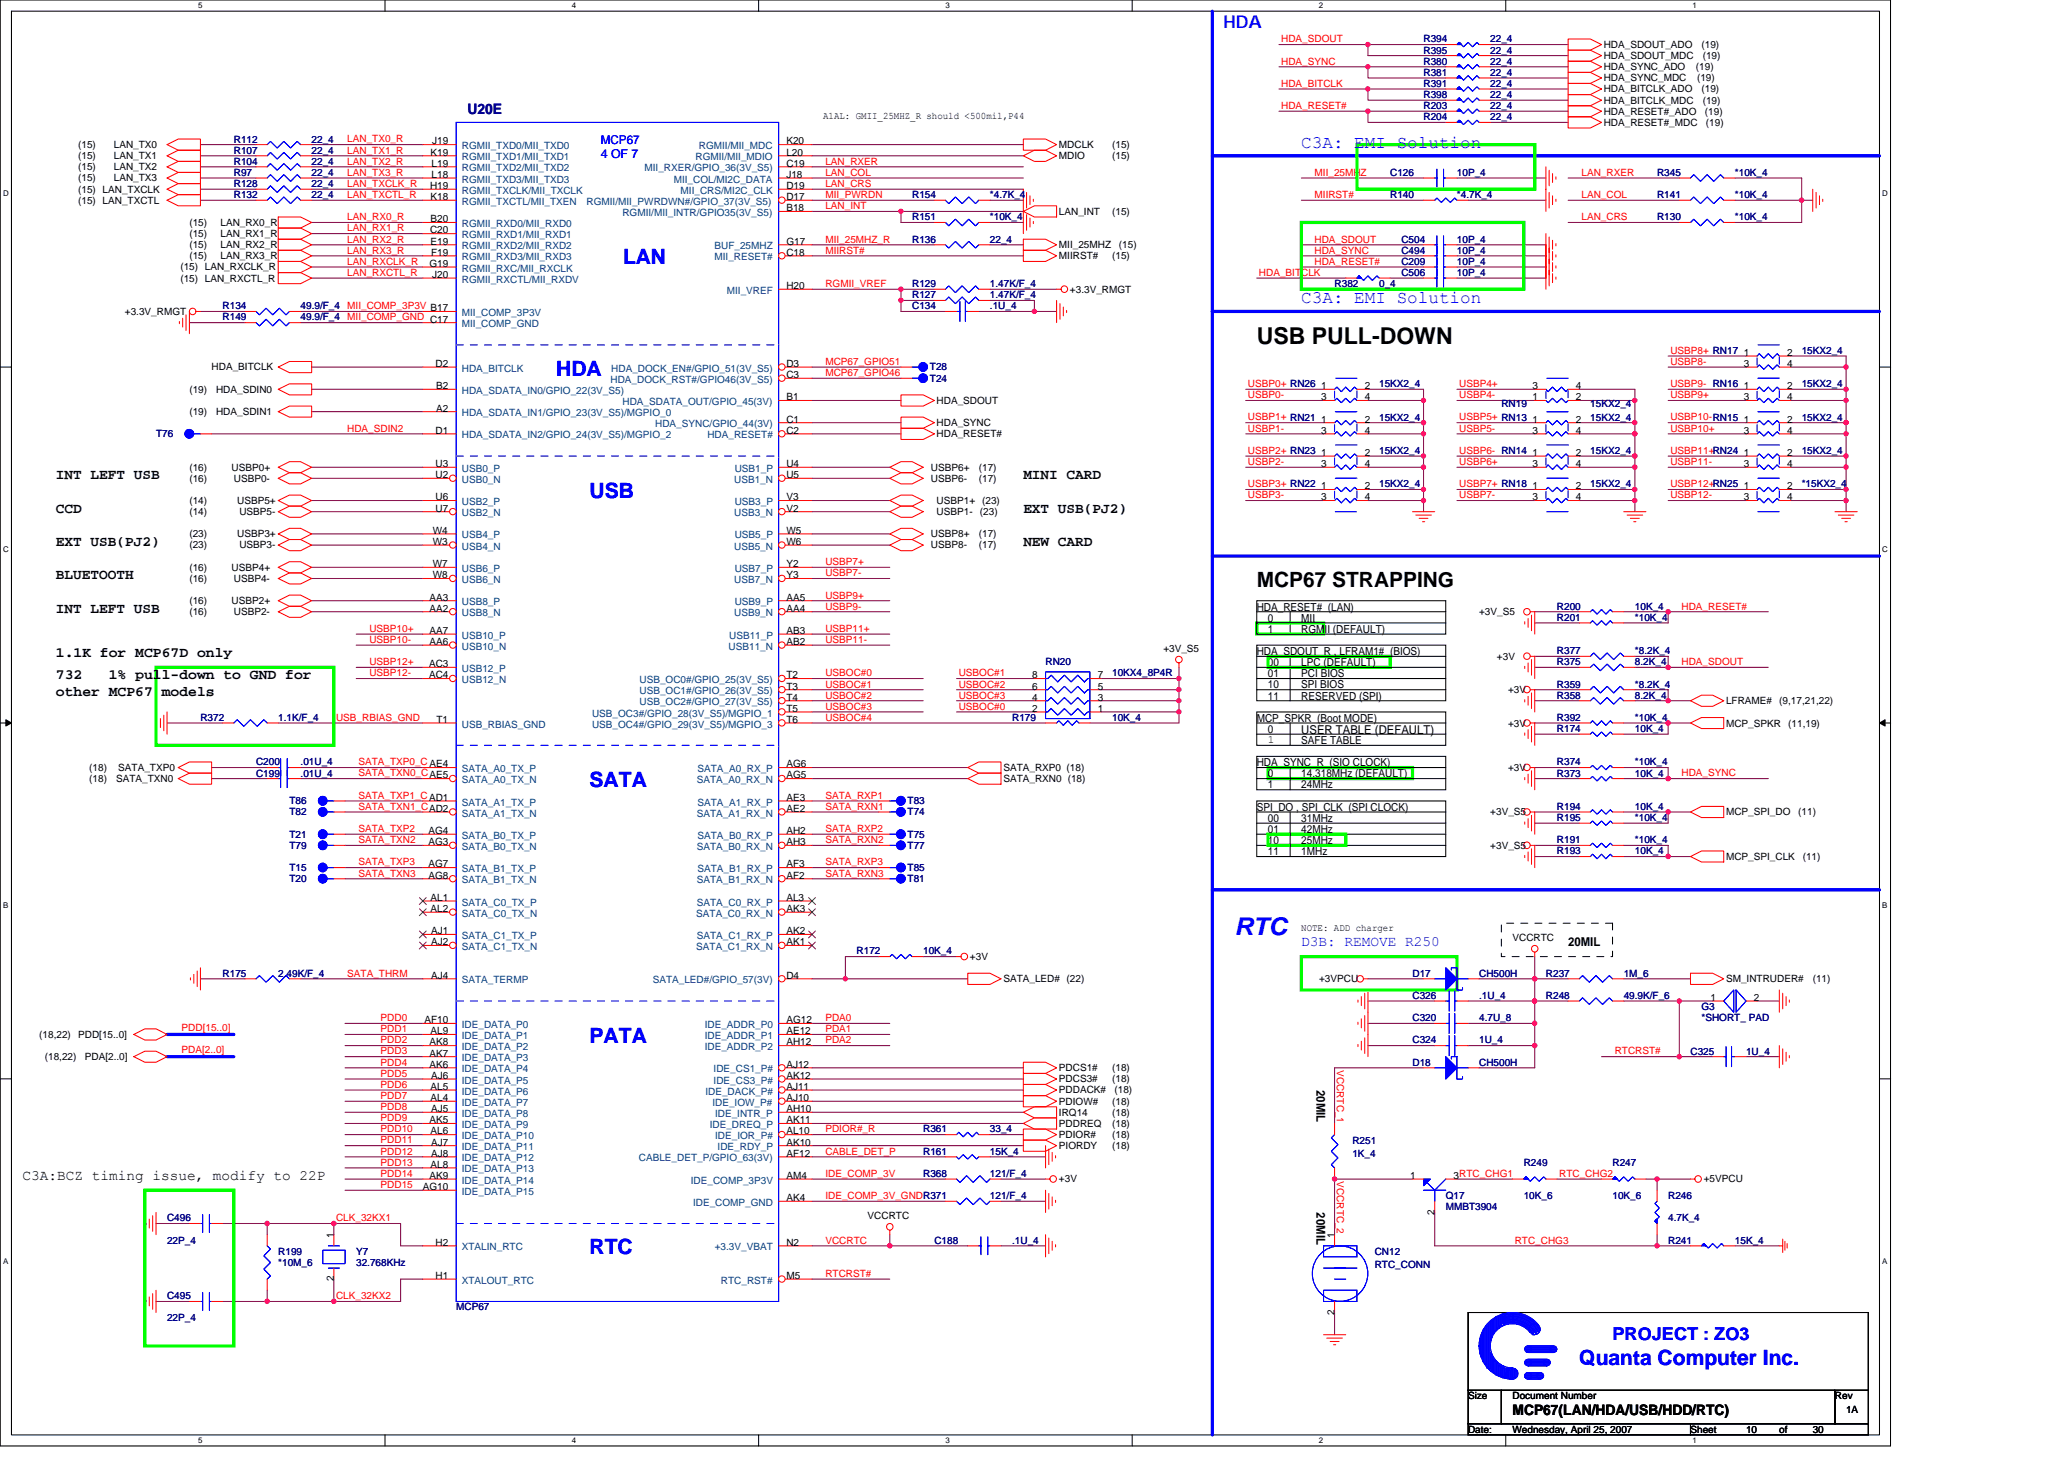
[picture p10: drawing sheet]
<svg xmlns="http://www.w3.org/2000/svg" width="297mm" height="210mm" viewBox="0 0 297 210" stroke-linecap="round" stroke-linejoin="round" font-family="sans-serif">
<defs><g id="words">
<text font-size="3.5" fill="#00f" x="177.7" y="134.5">RTC</text>
<text font-size="3.3" x="180.9" y="49.5">USB PULL-DOWN</text>
<g font-size="3" fill="#00f">
<text x="89.7" y="38">LAN</text>
<text x="80" y="54">HDA</text>
<text x="84.9" y="71.6">USB</text>
<text x="84.9" y="113.2">SATA</text>
<text x="84.9" y="150.1">PATA</text>
<text x="84.9" y="180.4">RTC</text>
<text x="227.3" y="196.4">Quanta Computer Inc.</text>
</g>
<text font-size="3" x="180.9" y="84.4">MCP67 STRAPPING</text>
<g font-size="2.5" fill="#00f">
<text x="176.1" y="4.1">HDA</text>
<text x="187.3" y="21.3">C3A: EMI Solution</text>
<text x="187.3" y="43.6">C3A: EMI Solution</text>
<text x="232.1" y="192.8">PROJECT : ZO3</text>
</g>
<text font-size="2.1" fill="#000080" x="67.3" y="16.3">U20E</text>
<g font-size="2.1">
<text x="8" y="69">INT LEFT USB</text>
<text x="147.3" y="69">MINI CARD</text>
<text x="8" y="73.7">CCD</text>
<text x="147.3" y="73.7">EXT USB(PJ2)</text>
<text x="8" y="83.4">BLUETOOTH</text>
<text x="8" y="78.5">EXT USB(PJ2)</text>
<text x="147.3" y="78.5">NEW CARD</text>
<text x="8" y="88.2">INT LEFT USB</text>
<text x="8" y="94.6">1.1K for MCP67D only</text>
<text x="8" y="97.7">732</text>
<text x="8" y="100.1">other MCP67 models</text>
<text x="15.7" y="97.7">1% pull-down to GND for</text>
<text x="3.3" y="169.7">C3A:BCZ timing issue, modify to 22P</text>
<text x="217.7" y="203.6">MCP67(LAN/HDA/USB/HDD/RTC)</text>
</g>
<text font-size="2.1" fill="#00f" x="187.3" y="136.1">D3B: REMOVE R250</text>
<g font-size="1.8" fill="#00f">
<text x="86.5" y="20.8">MCP67</text>
<text x="86.5" y="22.8">4 OF 7</text>
</g>
<g font-size="1.8">
<text x="187.3" y="105.6">USER TABLE (DEFAULT)</text>
<text x="225.7" y="136.1">20MIL</text>
<text x="189.5" y="156.8" transform="rotate(90 189.5 156.8)">20MIL</text>
<text x="189.5" y="174.4" transform="rotate(90 189.5 174.4)">20MIL</text>
</g>
<g font-size="1.6">
<text x="180.9" y="87.8">HDA_RESET# (LAN)</text>
<text x="182.5" y="89.4">0</text>
<text x="187.3" y="89.4">MII</text>
<text x="180.9" y="94.2">HDA_SDOUT_R , LFRAM1# (BIOS)</text>
<text x="182.5" y="95.8">00</text>
<text x="182.5" y="91">1</text>
<text x="187.3" y="95.8">LPC (DEFAULT)</text>
<text x="187.3" y="91">RGMII (DEFAULT)</text>
<text x="182.5" y="100.6">11</text>
<text x="182.5" y="99">10</text>
<text x="182.5" y="97.4">01</text>
<text x="187.3" y="100.6">RESERVED (SPI)</text>
<text x="187.3" y="99">SPI BIOS</text>
<text x="187.3" y="97.4">PCI BIOS</text>
<text x="180.9" y="103.8">MCP_SPKR (Boot MODE)</text>
<text x="182.5" y="106.9">1</text>
<text x="182.5" y="105.4">0</text>
<text x="187.3" y="107">SAFE TABLE</text>
<text x="180.9" y="110.2">HDA_SYNC_R (SIO CLOCK)</text>
<text x="182.5" y="111.8">0</text>
<text x="182.5" y="113.4">1</text>
<text x="187.3" y="113.4">24MHz</text>
<text x="187.3" y="111.8">14.318MHz (DEFAULT)</text>
<text x="180.9" y="116.6">SPI_DO , SPI_CLK (SPI CLOCK)</text>
<text x="182.5" y="118.2">00</text>
<text x="182.5" y="119.8">01</text>
<text x="187.3" y="118.2">31MHz</text>
<text x="187.3" y="119.8">42MHz</text>
<text x="182.5" y="121.4">10</text>
<text x="182.5" y="123">11</text>
<text x="187.3" y="123">1MHz</text>
<text x="187.3" y="121.4">25MHz</text>
</g>
<g font-size="1.4" fill="#f00">
<text x="184.4" y="6.1">HDA_SDOUT</text>
<text x="184.4" y="9.3">HDA_SYNC</text>
<text x="184.4" y="15.7">HDA_RESET#</text>
<text x="184.4" y="12.5">HDA_BITCLK</text>
<text x="50" y="20.5">LAN_TX0_R</text>
<text x="50" y="23.7">LAN_TX2_R</text>
<text x="50" y="22.1">LAN_TX1_R</text>
<text x="118.8" y="23.7">LAN_RXER</text>
<text x="50" y="28.5">LAN_TXCTL_R</text>
<text x="50" y="25.3">LAN_TX3_R</text>
<text x="50" y="26.9">LAN_TXCLK_R</text>
<text x="118.8" y="26.9">LAN_CRS</text>
<text x="118.8" y="28.5">MII_PWRDN</text>
<text x="118.8" y="25.3">LAN_COL</text>
<text x="189.2" y="28.5">MIIRST#</text>
<text x="189.2" y="25.3">MII_25MHZ</text>
<text x="227.6" y="28.5">LAN_COL</text>
<text x="227.6" y="25.3">LAN_RXER</text>
<text x="50" y="33.3">LAN_RX1_R</text>
<text x="50" y="31.7">LAN_RX0_R</text>
<text x="50" y="34.9">LAN_RX2_R</text>
<text x="118.8" y="34.9">MII_25MHZ_R</text>
<text x="118.8" y="30.1">LAN_INT</text>
<text x="189.2" y="34.9">HDA_SDOUT</text>
<text x="227.6" y="31.7">LAN_CRS</text>
<text x="50" y="38.1">LAN_RXCLK_R</text>
<text x="50" y="36.5">LAN_RX3_R</text>
<text x="50" y="39.7">LAN_RXCTL_R</text>
<text x="118.8" y="36.5">MIIRST#</text>
<text x="118.8" y="41.3">RGMII_VREF</text>
<text x="181.2" y="39.7">HDA_BITCLK</text>
<text x="189.2" y="36.5">HDA_SYNC</text>
<text x="189.2" y="38.1">HDA_RESET#</text>
<text x="50" y="46.1">MII_COMP_GND C17</text>
<text x="50" y="44.5">MII_COMP_3P3V B17</text>
<text x="118.8" y="52.5">MCP67_GPIO51</text>
<text x="240.4" y="52.5">USBP8-</text>
<text x="240.4" y="50.9">USBP8+ RN17</text>
<text x="118.8" y="54.1">MCP67_GPIO46</text>
<text x="179.6" y="57.3">USBP0-</text>
<text x="179.6" y="55.7">USBP0+ RN26</text>
<text x="210" y="57.3">USBP4-</text>
<text x="210" y="55.7">USBP4+</text>
<text x="240.4" y="55.7">USBP9- RN16</text>
<text x="240.4" y="57.3">USBP9+</text>
<text x="50" y="62.1">HDA_SDIN2</text>
<text x="179.6" y="62.1">USBP1-</text>
<text x="179.6" y="65.3">USBP2+ RN23</text>
<text x="179.6" y="60.5">USBP1+ RN21</text>
<text x="210" y="62.1">USBP5-</text>
<text x="210" y="60.5">USBP5+ RN13</text>
<text x="210" y="65.3">USBP6- RN14</text>
<text x="240.4" y="65.3">USBP11+RN24</text>
<text x="240.4" y="60.5">USBP10-RN15</text>
<text x="240.4" y="62.1">USBP10+</text>
<text x="179.6" y="66.9">USBP2-</text>
<text x="179.6" y="70.1">USBP3+ RN22</text>
<text x="179.6" y="71.7">USBP3-</text>
<text x="210" y="66.9">USBP6+</text>
<text x="210" y="71.7">USBP7-</text>
<text x="210" y="70.1">USBP7+ RN18</text>
<text x="240.4" y="66.9">USBP11-</text>
<text x="240.4" y="70.1">USBP12+RN25</text>
<text x="240.4" y="71.7">USBP12-</text>
<text x="118.8" y="81.3">USBP7+</text>
<text x="118.8" y="82.9">USBP7-</text>
<text x="118.8" y="86.1">USBP9+</text>
<text x="118.8" y="87.7">USBP9-</text>
<text x="242" y="87.7">HDA_RESET#</text>
<text x="53.2" y="95.7">USBP12+</text>
<text x="53.2" y="90.9">USBP10+</text>
<text x="53.2" y="92.5">USBP10-</text>
<text x="118.8" y="90.9">USBP11+</text>
<text x="118.8" y="92.5">USBP11-</text>
<text x="242" y="95.7">HDA_SDOUT</text>
<text x="53.2" y="97.3">USBP12-</text>
<text x="118.8" y="97.3">USBOC#0</text>
<text x="118.8" y="98.9">USBOC#1</text>
<text x="118.8" y="100.5">USBOC#2</text>
<text x="138" y="97.3">USBOC#1</text>
<text x="138" y="98.9">USBOC#2</text>
<text x="138" y="100.5">USBOC#3</text>
<text x="48.4" y="103.7">USB_RBIAS_GND</text>
<text x="118.8" y="103.7">USBOC#4</text>
<text x="118.8" y="102.1">USBOC#3</text>
<text x="138" y="102.1">USBOC#0</text>
<text x="51.6" y="110.1">SATA_TXP0_C AE4</text>
<text x="51.6" y="111.7">SATA_TXN0_CAE5</text>
<text x="242" y="111.7">HDA_SYNC</text>
<text x="51.6" y="119.7">SATA_TXP2</text>
<text x="51.6" y="116.5">SATA_TXN1_CAD2</text>
<text x="51.6" y="114.9">SATA_TXP1_CAD1</text>
<text x="118.8" y="116.5">SATA_RXN1</text>
<text x="118.8" y="119.7">SATA_RXP2</text>
<text x="118.8" y="114.9">SATA_RXP1</text>
<text x="51.6" y="121.3">SATA_TXN2</text>
<text x="51.6" y="124.5">SATA_TXP3</text>
<text x="118.8" y="121.3">SATA_RXN2</text>
<text x="118.8" y="124.5">SATA_RXP3</text>
<text x="51.6" y="126.1">SATA_TXN3</text>
<text x="118.8" y="126.1">SATA_RXN3</text>
<text x="50" y="140.5">SATA_THRM</text>
<text x="26.1" y="148.3">PDD[15..0]</text>
<text x="54.8" y="146.9">PDD0</text>
<text x="54.8" y="148.5">PDD1</text>
<text x="118.8" y="148.5">PDA1</text>
<text x="118.8" y="146.9">PDA0</text>
<text x="26.1" y="151.5">PDA[2..0]</text>
<text x="54.8" y="154.9">PDD5</text>
<text x="54.8" y="150.1">PDD2</text>
<text x="54.8" y="151.7">PDD3</text>
<text x="54.8" y="153.3">PDD4</text>
<text x="118.8" y="150.1">PDA2</text>
<text x="192.4" y="153.9" transform="rotate(90 192.4 153.9)">VCCRTC_1</text>
<text x="232.4" y="151.7">RTCRST#</text>
<text x="54.8" y="158.1">PDD7</text>
<text x="54.8" y="161.3">PDD9</text>
<text x="54.8" y="156.5">PDD6</text>
<text x="54.8" y="159.7">PDD8</text>
<text x="54.8" y="167.7">PDD13</text>
<text x="54.8" y="162.9">PDD10</text>
<text x="54.8" y="164.5">PDD11</text>
<text x="54.8" y="166.1">PDD12</text>
<text x="118.8" y="162.9">PDIOR#_R</text>
<text x="118.8" y="166.1">CABLE_DET_P</text>
<text x="54.8" y="169.3">PDD14</text>
<text x="54.8" y="170.9">PDD15</text>
<text x="118.8" y="169.3">IDE_COMP_3V</text>
<text x="118.8" y="172.5">IDE_COMP_3V_GNDR371</text>
<text x="192.4" y="169.9" transform="rotate(90 192.4 169.9)">VCCRTC_2</text>
<text x="224.4" y="169.3">RTC_CHG2</text>
<text x="48.4" y="175.7">CLK_32KX1</text>
<text x="118.8" y="178.9">VCCRTC</text>
<text x="218" y="178.9">RTC_CHG3</text>
<text x="118.8" y="183.7">RTCRST#</text>
<text x="48.4" y="186.9">CLK_32KX2</text>
</g>
<g font-size="1.4" fill="#000080">
<text x="204.9" y="10.9">R381</text>
<text x="204.9" y="7.7">R395</text>
<text x="204.9" y="9.3">R380</text>
<text x="204.9" y="6.1">R394</text>
<text x="214.5" y="10.9">22_4</text>
<text x="214.5" y="7.7">22_4</text>
<text x="214.5" y="9.3">22_4</text>
<text x="214.5" y="6.1">22_4</text>
<text x="204.9" y="12.5">R391</text>
<text x="204.9" y="14.1">R398</text>
<text x="204.9" y="17.3">R204</text>
<text x="204.9" y="15.7">R203</text>
<text x="214.5" y="12.5">22_4</text>
<text x="214.5" y="14.1">22_4</text>
<text x="214.5" y="17.3">22_4</text>
<text x="214.5" y="15.7">22_4</text>
<text x="33.7" y="20.5">R112</text>
<text x="33.7" y="23.7">R104</text>
<text x="33.7" y="22.1">R107</text>
<text x="44.8" y="20.5">22_4</text>
<text x="44.8" y="23.7">22_4</text>
<text x="44.8" y="22.1">22_4</text>
<text x="33.7" y="25.3">R97</text>
<text x="33.7" y="28.5">R132</text>
<text x="33.7" y="26.9">R128</text>
<text x="44.8" y="28.5">22_4</text>
<text x="44.8" y="26.9">22_4</text>
<text x="44.8" y="25.3">22_4</text>
<text x="131.3" y="28.5">R154</text>
<text x="142.5" y="28.5">*4.7K_4</text>
<text x="200.1" y="28.5">R140</text>
<text x="200.1" y="25.3">C126</text>
<text x="209.7" y="28.5">*4.7K_4</text>
<text x="209.7" y="25.3">10P_4</text>
<text x="238.5" y="28.5">R141</text>
<text x="238.5" y="25.3">R345</text>
<text x="249.7" y="28.5">*10K_4</text>
<text x="249.7" y="25.3">*10K_4</text>
<text x="131.3" y="31.7">R151</text>
<text x="131.3" y="34.9">R136</text>
<text x="142.5" y="31.7">*10K_4</text>
<text x="142.5" y="34.9">22_4</text>
<text x="201.7" y="34.9">C504</text>
<text x="209.7" y="34.9">10P_4</text>
<text x="238.5" y="31.7">R130</text>
<text x="249.7" y="31.7">*10K_4</text>
<text x="131.3" y="41.3">R129</text>
<text x="142.5" y="41.3">1.47K/F_4</text>
<text x="192.1" y="41.3">R382</text>
<text x="198.5" y="41.3">0_4</text>
<text x="201.7" y="38.1">C209</text>
<text x="201.7" y="39.7">C506</text>
<text x="201.7" y="36.5">C494</text>
<text x="209.7" y="38.1">10P_4</text>
<text x="209.7" y="39.7">10P_4</text>
<text x="209.7" y="36.5">10P_4</text>
<text x="32" y="46.1">R149</text>
<text x="32" y="44.5">R134</text>
<text x="43.3" y="46.1">49.9/F_4</text>
<text x="43.3" y="44.5">49.9/F_4</text>
<text x="131.3" y="44.5">C134</text>
<text x="131.3" y="42.9">R127</text>
<text x="142.5" y="44.5">.1U_4</text>
<text x="142.5" y="42.9">1.47K/F_4</text>
<text x="133.8" y="53.3">T28</text>
<text x="259.3" y="50.9">15KX2_4</text>
<text x="133.8" y="54.9">T24</text>
<text x="198.5" y="55.7">15KX2_4</text>
<text x="216.1" y="58.6">RN19</text>
<text x="228.9" y="58.6">15KX2_4</text>
<text x="259.3" y="55.7">15KX2_4</text>
<text x="22.5" y="62.9">T76</text>
<text x="198.5" y="60.5">15KX2_4</text>
<text x="198.5" y="65.3">15KX2_4</text>
<text x="228.9" y="60.5">15KX2_4</text>
<text x="228.9" y="65.3">15KX2_4</text>
<text x="259.3" y="65.3">15KX2_4</text>
<text x="259.3" y="60.5">15KX2_4</text>
<text x="198.5" y="70.1">15KX2_4</text>
<text x="228.9" y="70.1">15KX2_4</text>
<text x="259.3" y="70.1">*15KX2_4</text>
<text x="224.1" y="87.7">R200</text>
<text x="224.1" y="89.3">R201</text>
<text x="235.3" y="87.7">10K_4</text>
<text x="235.3" y="89.3">*10K_4</text>
<text x="150.5" y="95.7">RN20</text>
<text x="224.1" y="95.7">R375</text>
<text x="224.1" y="94.1">R377</text>
<text x="235.3" y="95.7">8.2K_4</text>
<text x="235.3" y="94.1">*8.2K_4</text>
<text x="160.1" y="97.3">10KX4_8P4R</text>
<text x="224.1" y="98.9">R359</text>
<text x="224.1" y="100.5">R358</text>
<text x="235.3" y="98.9">*8.2K_4</text>
<text x="235.3" y="100.5">8.2K_4</text>
<text x="28.8" y="103.7">R372</text>
<text x="40" y="103.7">1.1K/F_4</text>
<text x="145.7" y="103.7">R179</text>
<text x="160.1" y="103.7">10K_4</text>
<text x="224.1" y="105.3">R174</text>
<text x="224.1" y="103.7">R392</text>
<text x="235.3" y="105.3">10K_4</text>
<text x="235.3" y="103.7">*10K_4</text>
<text x="36.8" y="110.1">C200</text>
<text x="36.8" y="111.7">C199</text>
<text x="43.3" y="110.1">.01U_4</text>
<text x="43.3" y="111.7">.01U_4</text>
<text x="224.1" y="111.7">R373</text>
<text x="224.1" y="110.1">R374</text>
<text x="235.3" y="111.7">10K_4</text>
<text x="235.3" y="110.1">*10K_4</text>
<text x="41.7" y="115.7">T86</text>
<text x="41.7" y="117.3">T82</text>
<text x="130.6" y="115.7">T83</text>
<text x="130.6" y="117.3">T74</text>
<text x="224.1" y="118.1">R195</text>
<text x="224.1" y="116.5">R194</text>
<text x="235.3" y="118.1">*10K_4</text>
<text x="235.3" y="116.5">10K_4</text>
<text x="41.7" y="122.1">T79</text>
<text x="41.7" y="120.5">T21</text>
<text x="41.7" y="125.3">T15</text>
<text x="130.6" y="125.3">T85</text>
<text x="130.6" y="122.1">T77</text>
<text x="130.6" y="120.5">T75</text>
<text x="224.1" y="122.9">R193</text>
<text x="224.1" y="121.3">R191</text>
<text x="235.3" y="122.9">10K_4</text>
<text x="235.3" y="121.3">*10K_4</text>
<text x="41.7" y="126.9">T20</text>
<text x="130.6" y="126.9">T81</text>
<text x="123.3" y="137.3">R172</text>
<text x="132.9" y="137.3">10K_4</text>
<text x="32" y="140.5">R175</text>
<text x="40" y="140.5">2.49K/F_4</text>
<text x="203.3" y="140.5">D17</text>
<text x="203.3" y="143.7">C326</text>
<text x="212.9" y="143.7">.1U_4</text>
<text x="212.9" y="140.5">CH500H</text>
<text x="222.5" y="140.5">R237</text>
<text x="222.5" y="143.7">R248</text>
<text x="233.7" y="140.5">1M_6</text>
<text x="233.7" y="143.7">49.9K/F_6</text>
<text x="203.3" y="146.9">C320</text>
<text x="212.9" y="146.9">4.7U_8</text>
<text x="244.9" y="145.3">G3</text>
<text x="244.9" y="146.9">*SHORT_ PAD</text>
<text x="203.3" y="153.3">D18</text>
<text x="203.3" y="150.1">C324</text>
<text x="212.9" y="150.1">1U_4</text>
<text x="212.9" y="153.3">CH500H</text>
<text x="243.3" y="151.7">C325</text>
<text x="251.3" y="151.7">1U_4</text>
<text x="132.9" y="162.9">R361</text>
<text x="132.9" y="166.1">R161</text>
<text x="142.5" y="162.9">33_4</text>
<text x="142.5" y="166.1">15K_4</text>
<text x="194.6" y="164.5">R251</text>
<text x="194.6" y="166.4">1K_4</text>
<text x="219.3" y="167.7">R249</text>
<text x="232.1" y="167.7">R247</text>
<text x="132.9" y="169.3">R368</text>
<text x="142.5" y="172.5">121/F_4</text>
<text x="142.5" y="169.3">121/F_4</text>
<text x="208.1" y="172.5">Q17</text>
<text x="219.3" y="172.5">10K_6</text>
<text x="232.1" y="172.5">10K_6</text>
<text x="240.1" y="172.5">R246</text>
<text x="24" y="175.7">C496</text>
<text x="24" y="178.9">22P_4</text>
<text x="134.5" y="178.9">C188</text>
<text x="145.7" y="178.9">.1U_4</text>
<text x="208.1" y="174.1">MMBT3904</text>
<text x="240.1" y="175.7">4.7K_4</text>
<text x="240.1" y="178.9">R241</text>
<text x="249.7" y="178.9">15K_4</text>
<text x="40" y="180.5">R199</text>
<text x="40" y="182.1">*10M_6</text>
<text x="51.3" y="180.5">Y7</text>
<text x="51.3" y="182.1">32.768KHz</text>
<text x="197.8" y="180.5">CN12</text>
<text x="197.8" y="182.4">RTC_CONN</text>
<text x="24" y="186.9">C495</text>
<text x="24" y="190.1">22P_4</text>
<text x="65.7" y="188.5">MCP67</text>
</g>
<g font-size="1.4">
<text x="230.8" y="8.5">HDA_SDOUT_MDC</text>
<text x="230.8" y="6.9">HDA_SDOUT_ADO</text>
<text x="230.8" y="11.7">HDA_SYNC_MDC</text>
<text x="230.8" y="10.1">HDA_SYNC_ADO</text>
<text x="244.1" y="10.1">(19)</text>
<text x="244.2" y="11.7">(19)</text>
<text x="244.9" y="6.9">(19)</text>
<text x="245" y="8.5">(19)</text>
<text x="118.5" y="17.1">A1AL: GMII_25MHZ_R should &lt;500mil,P44</text>
<text x="230.8" y="14.9">HDA_BITCLK_MDC</text>
<text x="230.8" y="13.3">HDA_BITCLK_ADO</text>
<text x="230.8" y="16.5">HDA_RESET#_ADO</text>
<text x="244.9" y="13.3">(19)</text>
<text x="245" y="14.9">(19)</text>
<text x="245.4" y="16.5">(19)</text>
<text x="11.3" y="21.3">(15)</text>
<text x="11.3" y="22.9">(15)</text>
<text x="16.4" y="21.3">LAN_TX0</text>
<text x="16.4" y="22.9">LAN_TX1</text>
<text x="62" y="22.4">K19</text>
<text x="62.1" y="24">L19</text>
<text x="62.2" y="20.8">J19</text>
<text x="113.2" y="22.4">L20</text>
<text x="113.2" y="20.8">K20</text>
<text x="113.2" y="24">C19</text>
<text x="152.4" y="21.3">MDCLK</text>
<text x="152.4" y="22.9">MDIO</text>
<text x="160.1" y="21.3">(15)</text>
<text x="160.1" y="22.9">(15)</text>
<text x="230.8" y="18.1">HDA_RESET#_MDC</text>
<text x="245.5" y="18.1">(19)</text>
<text x="11.3" y="24.5">(15)</text>
<text x="11.3" y="26.1">(15)</text>
<text x="11.3" y="27.7">(15) LAN_TXCLK</text>
<text x="11.3" y="29.3">(15) LAN_TXCTL</text>
<text x="16.4" y="24.5">LAN_TX2</text>
<text x="16.4" y="26.1">LAN_TX3</text>
<text x="61.9" y="27.2">H19</text>
<text x="62" y="28.8">K18</text>
<text x="62.1" y="25.6">L18</text>
<text x="113.2" y="27.2">D19</text>
<text x="113.2" y="25.6">J18</text>
<text x="113.2" y="28.8">D17</text>
<text x="27.3" y="34.1">(15)</text>
<text x="27.3" y="35.7">(15)</text>
<text x="27.3" y="32.5">(15)</text>
<text x="31.7" y="34.1">LAN_RX1_R</text>
<text x="31.7" y="35.7">LAN_RX2_R</text>
<text x="31.7" y="32.5">LAN_RX0_R</text>
<text x="61.9" y="33.6">C20</text>
<text x="62" y="32">B20</text>
<text x="62" y="35.2">E19</text>
<text x="113.2" y="35.2">G17</text>
<text x="113.2" y="30.4">B18</text>
<text x="152.4" y="30.9">LAN_INT</text>
<text x="152.4" y="35.7">MII_25MHZ</text>
<text x="160.1" y="30.9">(15)</text>
<text x="161" y="35.7">(15)</text>
<text x="26" y="40.5">(15) LAN_RXCTL_R</text>
<text x="26" y="38.9">(15) LAN_RXCLK_R</text>
<text x="27.3" y="37.3">(15)</text>
<text x="31.7" y="37.3">LAN_RX3_R</text>
<text x="61.8" y="38.4">G19</text>
<text x="62" y="36.8">F19</text>
<text x="62.2" y="40">J20</text>
<text x="113.2" y="41.6">H20</text>
<text x="113.2" y="36.8">C18</text>
<text x="152.4" y="37.3">MIIRST#</text>
<text x="160.1" y="37.3">(15)</text>
<text x="18" y="45.3">+3.3V_RMGT</text>
<text x="154" y="42.1">+3.3V_RMGT</text>
<text x="30.5" y="53.3">HDA_BITCLK</text>
<text x="62.7" y="52.8">D2</text>
<text x="113.2" y="52.8">D3</text>
<text x="250.9" y="51.2">1</text>
<text x="250.9" y="52.8">3</text>
<text x="257.2" y="51.2">2</text>
<text x="257.2" y="52.8">4</text>
<text x="27.3" y="56.5">(19)</text>
<text x="27.3" y="59.7">(19)</text>
<text x="31.1" y="56.5">HDA_SDIN0</text>
<text x="31.1" y="59.7">HDA_SDIN1</text>
<text x="62.8" y="56">B2</text>
<text x="62.8" y="59.2">A2</text>
<text x="113.2" y="54.4">C3</text>
<text x="113.2" y="57.6">B1</text>
<text x="134.8" y="58.1">HDA_SDOUT</text>
<text x="190.1" y="56">1</text>
<text x="190.1" y="57.6">3</text>
<text x="196.4" y="56">2</text>
<text x="196.4" y="57.6">4</text>
<text x="220.6" y="57.6">1</text>
<text x="220.6" y="56">3</text>
<text x="226.8" y="57.6">2</text>
<text x="226.8" y="56">4</text>
<text x="250.9" y="56">1</text>
<text x="250.9" y="57.6">3</text>
<text x="257.2" y="56">2</text>
<text x="257.2" y="57.6">4</text>
<text x="62.7" y="62.4">D1</text>
<text x="113.2" y="62.4">C2</text>
<text x="113.2" y="60.8">C1</text>
<text x="134.8" y="62.9">HDA_RESET#</text>
<text x="134.8" y="61.3">HDA_SYNC</text>
<text x="190.1" y="60.8">1</text>
<text x="190.1" y="62.4">3</text>
<text x="190.1" y="65.6">1</text>
<text x="196.4" y="60.8">2</text>
<text x="196.4" y="62.4">4</text>
<text x="196.4" y="65.6">2</text>
<text x="220.6" y="60.8">1</text>
<text x="220.6" y="62.4">3</text>
<text x="220.6" y="65.6">1</text>
<text x="226.8" y="60.8">2</text>
<text x="226.8" y="62.4">4</text>
<text x="226.8" y="65.6">2</text>
<text x="250.9" y="65.6">1</text>
<text x="250.9" y="60.8">1</text>
<text x="250.9" y="62.4">3</text>
<text x="257.2" y="65.6">2</text>
<text x="257.2" y="60.8">2</text>
<text x="257.2" y="62.4">4</text>
<text x="27.3" y="67.7">(16)</text>
<text x="27.3" y="69.3">(16)</text>
<text x="33.3" y="67.7">USBP0+</text>
<text x="33.7" y="69.3">USBP0-</text>
<text x="62.7" y="67.2">U3</text>
<text x="62.7" y="68.8">U2</text>
<text x="62.7" y="72">U6</text>
<text x="113.2" y="72">V3</text>
<text x="113.2" y="67.2">U4</text>
<text x="113.2" y="68.8">U5</text>
<text x="134" y="67.7">USBP6+</text>
<text x="134" y="69.3">USBP6-</text>
<text x="140.9" y="67.7">(17)</text>
<text x="140.9" y="69.3">(17)</text>
<text x="190.1" y="70.4">1</text>
<text x="190.1" y="72">3</text>
<text x="190.1" y="67.2">3</text>
<text x="196.4" y="70.4">2</text>
<text x="196.4" y="72">4</text>
<text x="196.4" y="67.2">4</text>
<text x="220.6" y="70.4">1</text>
<text x="220.6" y="72">3</text>
<text x="220.6" y="67.2">3</text>
<text x="226.8" y="70.4">2</text>
<text x="226.8" y="72">4</text>
<text x="226.8" y="67.2">4</text>
<text x="250.9" y="67.2">3</text>
<text x="250.9" y="70.4">1</text>
<text x="250.9" y="72">3</text>
<text x="257.2" y="67.2">4</text>
<text x="257.2" y="70.4">2</text>
<text x="257.2" y="72">4</text>
<text x="27.3" y="77.3">(23)</text>
<text x="27.3" y="72.5">(14)</text>
<text x="27.3" y="74.1">(14)</text>
<text x="34.1" y="77.3">USBP3+</text>
<text x="34.1" y="72.5">USBP5+</text>
<text x="34.5" y="74.1">USBP5-</text>
<text x="62.3" y="76.8">W4</text>
<text x="62.7" y="73.6">U7</text>
<text x="113.2" y="76.8">W5</text>
<text x="113.2" y="73.6">V2</text>
<text x="134" y="77.3">USBP8+</text>
<text x="134.8" y="74.1">USBP1-</text>
<text x="134.8" y="72.5">USBP1+ (23)</text>
<text x="140.9" y="77.3">(17)</text>
<text x="141" y="74.1">(23)</text>
<text x="27.3" y="78.9">(23)</text>
<text x="27.3" y="82.1">(16)</text>
<text x="27.3" y="83.7">(16)</text>
<text x="33.3" y="82.1">USBP4+</text>
<text x="33.7" y="83.7">USBP4-</text>
<text x="34.5" y="78.9">USBP3-</text>
<text x="62.3" y="81.6">W7</text>
<text x="62.3" y="83.2">W8</text>
<text x="62.3" y="78.4">W3</text>
<text x="113.2" y="81.6">Y2</text>
<text x="113.2" y="83.2">Y3</text>
<text x="113.2" y="78.4">W6</text>
<text x="134" y="78.9">USBP8-</text>
<text x="140.9" y="78.9">(17)</text>
<text x="27.3" y="86.9">(16)</text>
<text x="27.3" y="88.5">(16)</text>
<text x="33.3" y="86.9">USBP2+</text>
<text x="33.7" y="88.5">USBP2-</text>
<text x="61.8" y="86.4">AA3</text>
<text x="61.8" y="88">AA2</text>
<text x="113.2" y="86.4">AA5</text>
<text x="113.2" y="88">AA4</text>
<text x="212.9" y="88.5">+3V_S5</text>
<text x="61.7" y="96">AC3</text>
<text x="61.8" y="91.2">AA7</text>
<text x="61.8" y="92.8">AA6</text>
<text x="113.2" y="92.8">AB2</text>
<text x="113.2" y="91.2">AB3</text>
<text x="167.4" y="93.8">+3V_S5</text>
<text x="215.4" y="94.9">+3V</text>
<text x="61.7" y="97.6">AC4</text>
<text x="113.2" y="100.8">T4</text>
<text x="113.2" y="97.6">T2</text>
<text x="113.2" y="99.2">T3</text>
<text x="148.5" y="97.6">8</text>
<text x="148.5" y="99.2">6</text>
<text x="148.5" y="100.8">4</text>
<text x="158" y="100.8">3</text>
<text x="158" y="99.2">5</text>
<text x="158" y="97.6">7</text>
<text x="217" y="99.7">+3V</text>
<text x="248.4" y="101.3">LFRAME#</text>
<text x="256.1" y="101.3">(9,17,21,22)</text>
<text x="62.8" y="104">T1</text>
<text x="113.2" y="102.4">T5</text>
<text x="113.2" y="104">T6</text>
<text x="148.5" y="102.4">2</text>
<text x="158" y="102.4">1</text>
<text x="217" y="104.5">+3V</text>
<text x="248.4" y="104.5">MCP_SPKR</text>
<text x="257.4" y="104.5">(11,19)</text>
<text x="12.8" y="112.5">(18)</text>
<text x="12.8" y="110.9">(18)</text>
<text x="16.7" y="112.5">SATA_TXN0</text>
<text x="17" y="110.9">SATA_TXP0</text>
<text x="113.2" y="112">AG5</text>
<text x="113.2" y="110.4">AG6</text>
<text x="144.4" y="112.5">SATA_RXN0 (18)</text>
<text x="144.4" y="110.9">SATA_RXP0 (18)</text>
<text x="217" y="110.9">+3V</text>
<text x="61.7" y="120">AG4</text>
<text x="113.2" y="116.8">AE2</text>
<text x="113.2" y="120">AH2</text>
<text x="113.2" y="115.2">AE3</text>
<text x="214.5" y="117.3">+3V_S5</text>
<text x="248.4" y="117.3">MCP_SPI_DO</text>
<text x="258.8" y="117.3">(11)</text>
<text x="61.7" y="124.8">AG7</text>
<text x="61.7" y="121.6">AG3</text>
<text x="113.2" y="121.6">AH3</text>
<text x="113.2" y="124.8">AF3</text>
<text x="214.5" y="122.1">+3V_S5</text>
<text x="248.4" y="123.7">MCP_SPI_CLK</text>
<text x="259.4" y="123.7">(11)</text>
<text x="61.7" y="126.4">AG8</text>
<text x="62" y="129.6">AL1</text>
<text x="62" y="131.2">AL2</text>
<text x="113.2" y="126.4">AF2</text>
<text x="113.2" y="129.6">AL3</text>
<text x="113.2" y="131.2">AK3</text>
<text x="62.1" y="134.4">AJ1</text>
<text x="62.1" y="136">AJ2</text>
<text x="113.2" y="134.4">AK2</text>
<text x="113.2" y="136">AK1</text>
<text x="187.3" y="134">NOTE: ADD charger</text>
<text x="217.7" y="135.4">VCCRTC</text>
<text x="62.1" y="140.8">AJ4</text>
<text x="113.2" y="140.8">D4</text>
<text x="139.6" y="138.1">+3V</text>
<text x="144.4" y="141.3">SATA_LED# (22)</text>
<text x="189.8" y="141.3">+3VPCU</text>
<text x="246.1" y="144">1</text>
<text x="248.4" y="141.3">SM_INTRUDER#</text>
<text x="252.4" y="144">2</text>
<text x="260.9" y="141.3">(11)</text>
<text x="5.6" y="149.3">(18,22)</text>
<text x="11.3" y="149.3">PDD[15..0]</text>
<text x="61.1" y="147.2">AF10</text>
<text x="62" y="148.8">AL9</text>
<text x="113.2" y="147.2">AG12</text>
<text x="113.2" y="148.8">AE12</text>
<text x="6.5" y="152.5">(18,22)</text>
<text x="12.2" y="152.5">PDA[2..0]</text>
<text x="61.8" y="150.4">AK8</text>
<text x="61.8" y="152">AK7</text>
<text x="61.8" y="153.6">AK6</text>
<text x="62.1" y="155.2">AJ6</text>
<text x="113.2" y="150.4">AH12</text>
<text x="113.2" y="153.6">AJ12</text>
<text x="113.2" y="155.2">AK12</text>
<text x="152.4" y="154.1">PDCS1#</text>
<text x="152.4" y="155.7">PDCS3#</text>
<text x="160.1" y="154.1">(18)</text>
<text x="160.1" y="155.7">(18)</text>
<text x="61.8" y="161.6">AK5</text>
<text x="62" y="156.8">AL5</text>
<text x="62" y="158.4">AL4</text>
<text x="62.1" y="160">AJ5</text>
<text x="113.2" y="160">AH10</text>
<text x="113.2" y="158.4">AJ10</text>
<text x="113.2" y="156.8">AJ11</text>
<text x="113.2" y="161.6">AK11</text>
<text x="152.4" y="160.5">IRQ14</text>
<text x="152.4" y="157.3">PDDACK#</text>
<text x="152.4" y="158.9">PDIOW#</text>
<text x="160.1" y="160.5">(18)</text>
<text x="160.1" y="158.9">(18)</text>
<text x="160.4" y="157.3">(18)</text>
<text x="62" y="163.2">AL6</text>
<text x="62" y="168">AL8</text>
<text x="62.1" y="164.8">AJ7</text>
<text x="62.1" y="166.4">AJ8</text>
<text x="113.2" y="163.2">AL10</text>
<text x="113.2" y="164.8">AK10</text>
<text x="113.2" y="166.4">AF12</text>
<text x="152.4" y="165.3">PIORDY</text>
<text x="152.4" y="163.7">PDIOR#</text>
<text x="152.4" y="162.1">PDDREQ</text>
<text x="160.1" y="162.1">(18)</text>
<text x="160.1" y="163.7">(18)</text>
<text x="160.1" y="165.3">(18)</text>
<text x="60.9" y="171.2">AG10</text>
<text x="61.8" y="169.6">AK9</text>
<text x="113.2" y="169.6">AM4</text>
<text x="113.2" y="172.8">AK4</text>
<text x="152.4" y="170.1">+3V</text>
<text x="202.9" y="169.6">1</text>
<text x="209.2" y="169.6">3RTC_CHG1</text>
<text x="245.2" y="170.1">+5VPCU</text>
<text x="48" y="178.1" transform="rotate(-90 48 178.1)">1</text>
<text x="62.7" y="179.2">H2</text>
<text x="113.2" y="179.2">N2</text>
<text x="124.9" y="175.4">VCCRTC</text>
<text x="192" y="178.1" transform="rotate(-90 192 178.1)">1</text>
<text x="206.5" y="174.8" transform="rotate(-90 206.5 174.8)">2</text>
<text x="48" y="184.4" transform="rotate(-90 48 184.4)">2</text>
<text x="62.7" y="184">H1</text>
<text x="113.2" y="184">M5</text>
<text x="192" y="189.2" transform="rotate(-90 192 189.2)">2</text>
<text x="211.3" y="201.3">Size</text>
<text x="217.7" y="201.3">Document Number</text>
<text x="264.1" y="201.3">Rev</text>
<text x="265.7" y="203.2">1A</text>
<text x="211.3" y="206.1">Date:</text>
<text x="217.7" y="206.1">Wednesday, April 25, 2007</text>
<text x="243.3" y="206.1">Sheet</text>
<text x="251.3" y="206.1">10</text>
<text x="256.1" y="206.1">of</text>
<text x="260.9" y="206.1">30</text>
</g>
<g font-size="1.4" fill="#004080">
<text x="66.5" y="21.5">RGMII_TXD0/MII_TXD0</text>
<text x="66.5" y="23.1">RGMII_TXD1/MII_TXD1</text>
<text x="100.1" y="23.1">RGMII/MII_MDIO</text>
<text x="100.6" y="21.5">RGMII/MII_MDC</text>
<text x="66.5" y="24.7">RGMII_TXD2/MII_TXD2</text>
<text x="66.5" y="26.3">RGMII_TXD3/MII_TXD3</text>
<text x="66.5" y="27.9">RGMII_TXCLK/MII_TXCLK</text>
<text x="66.5" y="29.5">RGMII_TXCTL/MII_TXEN</text>
<text x="84.4" y="29.5">RGMII/MII_PWRDWN#/GPIO_37(3V_S5)</text>
<text x="92.7" y="24.7">MII_RXER/GPIO_36(3V_S5)</text>
<text x="97" y="26.3">MII_COL/MI2C_DATA</text>
<text x="98" y="27.9">MII_CRS/MI2C_CLK</text>
<text x="66.5" y="32.7">RGMII_RXD0/MII_RXD0</text>
<text x="66.5" y="34.3">RGMII_RXD1/MII_RXD1</text>
<text x="66.5" y="35.9">RGMII_RXD2/MII_RXD2</text>
<text x="89.6" y="31.1">RGMII/MII_INTR/GPIO35(3V_S5)</text>
<text x="102.8" y="35.9">BUF_25MHZ</text>
<text x="66.5" y="37.5">RGMII_RXD3/MII_RXD3</text>
<text x="66.5" y="39.1">RGMII_RXC/MII_RXCLK</text>
<text x="66.5" y="40.7">RGMII_RXCTL/MII_RXDV</text>
<text x="102.8" y="37.5">MII_RESET#</text>
<text x="66.5" y="45.5">MII_COMP_3P3V</text>
<text x="66.5" y="47.1">MII_COMP_GND</text>
<text x="104.6" y="42.3">MII_VREF</text>
<text x="66.5" y="53.5">HDA_BITCLK</text>
<text x="88" y="53.5">HDA_DOCK_EN#/GPIO_51(3V_S5)</text>
<text x="66.5" y="56.7">HDA_SDATA_IN0/GPIO_22(3V_S5)</text>
<text x="66.5" y="59.9">HDA_SDATA_IN1/GPIO_23(3V_S5)/MGPIO_0</text>
<text x="87.9" y="55.1">HDA_DOCK_RST#/GPIO46(3V_S5)</text>
<text x="89.6" y="58.3">HDA_SDATA_OUT/GPIO_45(3V)</text>
<text x="66.5" y="63.1">HDA_SDATA_IN2/GPIO_24(3V_S5)/MGPIO_2</text>
<text x="94.3" y="61.5">HDA_SYNC/GPIO_44(3V)</text>
<text x="101.8" y="63.1">HDA_RESET#</text>
<text x="66.5" y="67.9">USB0_P</text>
<text x="66.5" y="69.5">USB0_N</text>
<text x="105.7" y="69.5">USB1_N</text>
<text x="105.7" y="67.9">USB1_P</text>
<text x="66.5" y="77.5">USB4_P</text>
<text x="66.5" y="72.7">USB2_P</text>
<text x="66.5" y="74.3">USB2_N</text>
<text x="105.7" y="74.3">USB3_N</text>
<text x="105.7" y="77.5">USB5_P</text>
<text x="105.7" y="72.7">USB3_P</text>
<text x="66.5" y="82.3">USB6_P</text>
<text x="66.5" y="83.9">USB6_N</text>
<text x="66.5" y="79.1">USB4_N</text>
<text x="105.7" y="83.9">USB7_N</text>
<text x="105.7" y="79.1">USB5_N</text>
<text x="105.7" y="82.3">USB7_P</text>
<text x="66.5" y="87.1">USB8_P</text>
<text x="66.5" y="88.7">USB8_N</text>
<text x="105.7" y="88.7">USB9_N</text>
<text x="105.7" y="87.1">USB9_P</text>
<text x="66.5" y="91.9">USB10_P</text>
<text x="66.5" y="93.5">USB10_N</text>
<text x="104.9" y="93.5">USB11_N</text>
<text x="104.9" y="91.9">USB11_P</text>
<text x="66.5" y="96.7">USB12_P</text>
<text x="66.5" y="98.3">USB12_N</text>
<text x="92" y="101.5">USB_OC2#/GPIO_27(3V_S5)</text>
<text x="92" y="98.3">USB_OC0#/GPIO_25(3V_S5)</text>
<text x="92" y="99.9">USB_OC1#/GPIO_26(3V_S5)</text>
<text x="66.5" y="104.7">USB_RBIAS_GND</text>
<text x="85.2" y="103.1">USB_OC3#/GPIO_28(3V_S5)/MGPIO_1</text>
<text x="85.2" y="104.7">USB_OC4#/GPIO_29(3V_S5)/MGPIO_3</text>
<text x="66.5" y="111.1">SATA_A0_TX_P</text>
<text x="66.5" y="112.7">SATA_A0_TX_N</text>
<text x="100.3" y="112.7">SATA_A0_RX_N</text>
<text x="100.4" y="111.1">SATA_A0_RX_P</text>
<text x="66.5" y="115.9">SATA_A1_TX_P</text>
<text x="66.5" y="117.5">SATA_A1_TX_N</text>
<text x="100.3" y="117.5">SATA_A1_RX_N</text>
<text x="100.4" y="115.9">SATA_A1_RX_P</text>
<text x="66.5" y="125.5">SATA_B1_TX_P</text>
<text x="66.5" y="120.7">SATA_B0_TX_P</text>
<text x="66.5" y="122.3">SATA_B0_TX_N</text>
<text x="100.3" y="122.3">SATA_B0_RX_N</text>
<text x="100.4" y="125.5">SATA_B1_RX_P</text>
<text x="100.4" y="120.7">SATA_B0_RX_P</text>
<text x="66.5" y="127.1">SATA_B1_TX_N</text>
<text x="66.5" y="130.3">SATA_C0_TX_P</text>
<text x="66.5" y="131.9">SATA_C0_TX_N</text>
<text x="100.2" y="131.9">SATA_C0_RX_N</text>
<text x="100.3" y="127.1">SATA_B1_RX_N</text>
<text x="100.3" y="130.3">SATA_C0_RX_P</text>
<text x="66.5" y="135.1">SATA_C1_TX_P</text>
<text x="66.5" y="136.7">SATA_C1_TX_N</text>
<text x="100.2" y="136.7">SATA_C1_RX_N</text>
<text x="100.3" y="135.1">SATA_C1_RX_P</text>
<text x="66.5" y="141.5">SATA_TERMP</text>
<text x="93.9" y="141.5">SATA_LED#/GPIO_57(3V)</text>
<text x="66.5" y="147.9">IDE_DATA_P0</text>
<text x="66.5" y="149.5">IDE_DATA_P1</text>
<text x="101.4" y="147.9">IDE_ADDR_P0</text>
<text x="101.4" y="149.5">IDE_ADDR_P1</text>
<text x="66.5" y="151.1">IDE_DATA_P2</text>
<text x="66.5" y="152.7">IDE_DATA_P3</text>
<text x="66.5" y="154.3">IDE_DATA_P4</text>
<text x="66.5" y="155.9">IDE_DATA_P5</text>
<text x="101.4" y="151.1">IDE_ADDR_P2</text>
<text x="102.7" y="154.3">IDE_CS1_P#</text>
<text x="102.7" y="155.9">IDE_CS3_P#</text>
<text x="66.5" y="157.5">IDE_DATA_P6</text>
<text x="66.5" y="159.1">IDE_DATA_P7</text>
<text x="66.5" y="160.7">IDE_DATA_P8</text>
<text x="101.5" y="157.5">IDE_DACK_P#</text>
<text x="102.5" y="159.1">IDE_IOW_P#</text>
<text x="102.9" y="160.7">IDE_INTR_P</text>
<text x="66.5" y="162.3">IDE_DATA_P9</text>
<text x="66.5" y="163.9">IDE_DATA_P10</text>
<text x="66.5" y="165.5">IDE_DATA_P11</text>
<text x="66.5" y="167.1">IDE_DATA_P12</text>
<text x="91.9" y="167.1">CABLE_DET_P/GPIO_63(3V)</text>
<text x="102.1" y="162.3">IDE_DREQ_P</text>
<text x="102.9" y="163.9">IDE_IOR_P#</text>
<text x="103.3" y="165.5">IDE_RDY_P</text>
<text x="66.5" y="168.7">IDE_DATA_P13</text>
<text x="66.5" y="170.3">IDE_DATA_P14</text>
<text x="66.5" y="171.9">IDE_DATA_P15</text>
<text x="99.4" y="170.3">IDE_COMP_3P3V</text>
<text x="99.7" y="173.5">IDE_COMP_GND</text>
<text x="66.5" y="179.9">XTALIN_RTC</text>
<text x="102.9" y="179.9">+3.3V_VBAT</text>
<text x="66.5" y="184.7">XTALOUT_RTC</text>
<text x="103.8" y="184.7">RTC_RST#</text>
</g>
<g font-size="1.1">
<text x="28.5" y="1.2">5</text>
<text x="82.3" y="1.2">4</text>
<text x="136.1" y="1.2">3</text>
<text x="189.8" y="1.2">2</text>
<text x="243.6" y="1.2">1</text>
<text x=".4" y="28.2">D</text>
<text x="270.9" y="28.2">D</text>
<text x=".4" y="79.4">C</text>
<text x="270.9" y="79.4">C</text>
<text x=".4" y="130.6">B</text>
<text x="270.9" y="130.6">B</text>
<text x=".4" y="181.8">A</text>
<text x="270.9" y="181.8">A</text>
<text x="28.5" y="207.6">5</text>
<text x="82.3" y="207.6">4</text>
<text x="136.1" y="207.6">3</text>
<text x="189.8" y="207.6">2</text>
<text x="243.6" y="207.6">1</text>
</g>
</g></defs>
<path d="M0 0h272.1v208h-272.1zM1.6 1.6h268.9v204.8h-268.9z" fill="none" stroke="#000" stroke-width=".15"/>
<g fill="#fff">
<path d="M28.5 .2h.6v1.2h-.6z"/>
<path d="M28.5 206.6h.6v1.3h-.6z"/>
</g>
<path d="M55.4 0v1.6M55.4 206.4v1.6" fill="none" stroke="#000" stroke-width=".15"/>
<g fill="#fff">
<path d="M82.3 .2h.6v1.2h-.6z"/>
<path d="M82.3 206.6h.6v1.3h-.6z"/>
</g>
<path d="M109.2 0v1.6M109.2 206.4v1.6" fill="none" stroke="#000" stroke-width=".15"/>
<g fill="#fff">
<path d="M136.1 .2h.6v1.2h-.6z"/>
<path d="M136.1 206.6h.6v1.3h-.6z"/>
</g>
<path d="M162.9 0v1.6M162.9 206.4v1.6" fill="none" stroke="#000" stroke-width=".15"/>
<g fill="#fff">
<path d="M189.8 .2h.6v1.2h-.6z"/>
<path d="M189.8 206.6h.6v1.3h-.6z"/>
</g>
<path d="M216.7 0v1.6M216.7 206.4v1.6" fill="none" stroke="#000" stroke-width=".15"/>
<g fill="#fff">
<path d="M243.6 .2h.6v1.2h-.6z"/>
<path d="M243.6 206.6h.6v1.3h-.6z"/>
<path d="M.4 27.2h.8v1.3h-.8z"/>
<path d="M270.9 27.2h.8v1.3h-.8z"/>
<path d="M.4 78.4h.8v1.3h-.8z"/>
<path d="M270.9 78.4h.8v1.3h-.8z"/>
</g>
<path d="M0 52.8h1.6M270.5 52.8h1.6" fill="none" stroke="#000" stroke-width=".15"/>
<g fill="#fff">
<path d="M.4 129.6h.8v1.3h-.8z"/>
<path d="M270.9 129.6h.7v1.3h-.7z"/>
</g>
<path d="M0 104h1.6M270.5 104h1.6" fill="none" stroke="#000" stroke-width=".15"/>
<path d="M.8 103.5l.8 .5-.8 .5zM270.5 104l.8-.5v1z" fill="#000" stroke="#000" stroke-width=".14"/>
<g fill="#fff">
<path d="M.4 180.8h.8v1.3h-.8z"/>
<path d="M270.9 180.8h.7v1.3h-.7z"/>
</g>
<g fill="none" stroke="#000" stroke-width=".15">
<path d="M180.9 99.2h27.2M180.9 97.6h27.2M180.9 94.4h27.2M180.9 89.6h27.2M180.9 88h27.2M180.9 96h27.2M180.9 86.4h27.2v4.8h-27.2zM180.9 92.8h27.2v8h-27.2zM185.7 88v3.2M185.7 94.4v6.4M180.9 116.8h27.2M180.9 104h27.2"/>
<path d="M180.9 112h27.2M180.9 118.4h27.2M180.9 110.4h27.2M180.9 105.6h27.2M180.9 108.8h27.2v4.8h-27.2zM180.9 115.2h27.2v8h-27.2zM180.9 102.4h27.2v4.8h-27.2zM185.7 104v3.2M185.7 110.4v3.2M185.7 116.8v6.4M180.9 120h27.2M180.9 121.6h27.2"/>
<path d="M0 155.2h1.6M270.5 155.2h1.6M211.3 188.8h57.6v11.2h-57.6zM211.3 204.8h32v1.6h-32zM211.3 200h4.8v4.8h-4.8zM216.1 200h48v4.8h-48zM243.3 204.8h25.6v1.6h-25.6zM264.1 200h4.8v4.8h-4.8z"/>
</g>
<g fill="none" stroke="#800040" stroke-width=".15">
<path d="M184.1 6.4h24M184.1 9.6h24M184.1 16h24M184.1 12.8h24M196.9 12.8v1.6h11.2M196.9 16v1.6h11.2M196.9 9.6v1.6h11.2M196.9 6.4v1.6h11.2M214.5 6.4h11.2M214.5 9.6h11.2M214.5 16h11.2M214.5 12.8h11.2"/>
<path d="M214.5 8h11.2M214.5 14.4h11.2M214.5 11.2h11.2M214.5 17.6h11.2M28.8 20.8h8M28.8 28.8h8M28.8 27.2h8M28.8 25.6h8M28.8 24h8M28.8 22.4h8M44.8 20.8h16.1M44.8 28.8h16.1"/>
<path d="M44.8 35.2h16.1M44.8 33.6h16.1M44.8 32h16.1M44.8 38.4h16.1M44.8 36.8h16.1M44.8 27.2h16.1M44.8 25.6h16.1M44.8 24h16.1M44.8 22.4h16.1M116.9 20.8h30.4M116.9 28.8h17.6M116.9 35.2h17.6"/>
<path d="M116.9 30.4h30.4M116.9 36.8h30.4M116.9 27.2h30.4M116.9 25.6h30.4M116.9 24h30.4M116.9 22.4h30.4M129.7 30.4v1.6h4.8M142.5 28.8h4.8M142.5 35.2h4.8M142.5 32h4.8M187.3 28.8h17.6M187.3 35.2h17.6"/>
<path d="M187.3 38.4h17.6M187.3 36.8h17.6M187.3 25.6h17.6M209.7 35.2h12.8M209.7 38.4h12.8M209.7 36.8h12.8M209.7 25.6h12.8M211.3 28.8h11.2M225.7 28.8h16M225.7 32h16M225.7 25.6h16M249.7 28.8h11.2"/>
<path d="M249.7 25.6h9.6v6.4h-9.6M27.3 46.4h8M28.8 44.8h6.5M43.3 44.8h17.6M43.3 46.4h17.6M44.8 56h16.1M44.8 40h16.1M44.8 52.8h16.1M44.8 59.2h16.1M116.9 41.6h17.6M116.9 57.6h12.8M116.9 54.4h12.8"/>
<path d="M116.9 52.8h12.8M129.7 43.2h4.8M129.7 41.6v3.2h6.4M140.9 44.8h11.2M142.5 43.2h6.4v1.6M142.5 41.6h9.6M179.3 56h11.2M179.3 57.6h11.2M180.9 40h12.8M196.9 56h8v17.6M196.9 57.6h8M200.1 40h4.8"/>
<path d="M209.7 56h11.2M209.7 40h12.8M209.7 57.6h11.2M227.3 56h8v17.6M227.3 57.6h8M240.1 56h11.2M240.1 57.6h11.2M240.1 52.8h11.2M240.1 51.2h11.2M257.7 56h8M257.7 57.6h8M257.7 52.8h8"/>
<path d="M257.7 51.2h8v22.4M30.5 62.4h30.4M44.8 68.8h16.1M44.8 72h16.1M44.8 78.4h16.1M44.8 73.6h16.1M44.8 76.8h16.1M44.8 67.2h16.1M116.9 68.8h11.2M116.9 72h11.2M116.9 78.4h11.2M116.9 73.6h11.2"/>
<path d="M116.9 76.8h11.2M116.9 67.2h11.2M116.9 60.8h12.8M116.9 62.4h12.8M179.3 72h11.2M179.3 67.2h11.2M179.3 60.8h11.2M179.3 62.4h11.2M179.3 65.6h11.2M179.3 70.4h11.2M196.9 72h8M196.9 67.2h8"/>
<path d="M196.9 60.8h8M196.9 62.4h8M196.9 65.6h8M196.9 70.4h8M209.7 72h11.2M209.7 67.2h11.2M209.7 60.8h11.2M209.7 62.4h11.2M209.7 65.6h11.2M209.7 70.4h11.2M227.3 72h8M227.3 67.2h8"/>
<path d="M227.3 60.8h8M227.3 62.4h8M227.3 65.6h8M227.3 70.4h8M240.1 72h11.2M240.1 67.2h11.2M240.1 60.8h11.2M240.1 62.4h11.2M240.1 65.6h11.2M240.1 70.4h11.2M257.7 72h8M257.7 67.2h8"/>
<path d="M257.7 60.8h8M257.7 62.4h8M257.7 65.6h8M257.7 70.4h8M44.8 86.4h16.1M44.8 81.6h16.1M44.8 88h16.1M44.8 83.2h16.1M51.3 91.2h9.6M51.3 97.6h9.6M51.3 96h9.6M51.3 92.8h9.6"/>
<path d="M116.9 91.2h11.2M116.9 97.6h16M116.9 99.2h16M116.9 86.4h11.2M116.9 81.6h11.2M116.9 88h11.2M116.9 92.8h11.2M116.9 83.2h11.2M137.7 97.6h11.2M137.7 99.2h11.2M158.5 97.6h11.2M158.5 99.2h11.2"/>
<path d="M169.7 96v8h-12.8M220.9 96h6.4M220.9 99.2h6.4M220.9 88h6.4M220.9 94.4h6.4M220.9 89.6h6.4M233.7 88h20.8M235.3 96h19.2M235.3 99.2h4.8v1.6M235.3 94.4h4.8v1.6M240.1 88v1.6h-6.4M24 104h8"/>
<path d="M30.5 110.4h8M30.5 112h8M40 104h20.9M43.3 110.4h17.6M43.3 112h17.6M49.7 116.8h11.2M49.7 115.2h11.2M116.9 104h33.6M116.9 116.8h9.6M116.9 110.4h22.4M116.9 100.8h16M116.9 112h22.4"/>
<path d="M116.9 102.4h16M116.9 115.2h9.6M137.7 100.8h11.2M137.7 102.4h11.2M158.5 100.8h11.2M158.5 102.4h11.2M220.9 104h6.4M220.9 116.8h6.4M220.9 110.4h6.4M220.9 100.8h6.4M220.9 112h6.4M220.9 105.6h6.4"/>
<path d="M220.9 118.4h6.4M233.7 104h9.6M233.7 116.8h9.6M233.7 110.4h6.4v1.6M233.7 112h20.8M235.3 100.8h8M240.1 104v1.6h-6.4M240.1 116.8v1.6h-6.4M49.7 126.4h11.2M49.7 120h11.2M49.7 121.6h11.2M49.7 124.8h11.2"/>
<path d="M116.9 126.4h9.6M116.9 120h9.6M116.9 121.6h9.6M116.9 124.8h9.6M126.5 137.6h-4.8v3.2M132.9 137.6h4.8M220.9 121.6h6.4M220.9 137.6v16h-8M220.9 123.2h6.4M233.7 121.6h6.4v1.6M233.7 123.2h9.6M28.8 140.8h6.5"/>
<path d="M43.3 140.8h17.6M49.7 150.4h11.2M49.7 155.2h11.2M49.7 158.4h11.2M49.7 148.8h11.2M49.7 156.8h11.2M49.7 147.2h11.2M49.7 152h11.2M49.7 153.6h11.2M116.9 150.4h11.2M116.9 155.2h30.4M116.9 158.4h30.4"/>
<path d="M116.9 140.8h22.4M116.9 148.8h11.2M116.9 156.8h30.4M116.9 147.2h11.2M116.9 153.6h30.4M196.9 150.4h9.6M196.9 140.8h8M196.9 147.2h9.6M196.9 144h9.6M204.9 153.6h-12.8v8M211.3 150.4h9.6M211.3 147.2h9.6"/>
<path d="M211.3 144h14.4M212.9 140.8h12.8M230.5 152h11.2M233.7 140.8h9.6M233.7 144h12.8M241.7 144v8h4.8M251.3 152h4.8M252.9 144h3.2M22.5 176h4.8M32 176h25.7v3.2h3.2M38.5 176v1.6M48 176v1.6"/>
<path d="M49.7 164.8h11.2M49.7 168h11.2M49.7 161.6h11.2M49.7 169.6h11.2M49.7 160h11.2M49.7 163.2h11.2M49.7 166.4h11.2M49.7 171.2h11.2M116.9 179.2h22.4M116.9 164.8h30.4M116.9 161.6h30.4M116.9 169.6h19.2"/>
<path d="M116.9 172.8h19.2M116.9 160h30.4M116.9 163.2h19.2M116.9 166.4h19.2M128.1 177.6v1.6M142.5 163.2h4.8M142.5 166.4h8M144.1 179.2h6.4M144.1 169.6h6.4M144.1 172.8h6.4M203.3 169.6h-11.2v8M206.5 174.4v4.8h36.8"/>
<path d="M209.7 169.6h8M224.1 169.6h6.4M236.9 169.6h6.4M238.5 169.6v1.6M238.5 177.6v1.6M249.7 179.2h6.4M22.5 187.2h4.8M38.5 185.6v1.6M48 184v3.2M60.9 184h-3.2v3.2h-25.7M116.9 184h11.2M192.1 188.8v3.2"/>
</g>
<g fill="#f0f" stroke="#f0f" stroke-width=".15">
<circle cx="128.1" cy="179.2" r=".32"/>
<circle cx="121.6" cy="140.8" r=".31"/>
<circle cx="129.6" cy="43.2" r=".32"/>
<circle cx="48" cy="187.2" r=".32"/>
<circle cx="129.7" cy="30.4" r=".31"/>
<circle cx="48" cy="176" r=".32"/>
<circle cx="169.7" cy="102.4" r=".31"/>
<circle cx="129.7" cy="41.6" r=".31"/>
<circle cx="148.8" cy="44.8" r=".31"/>
<circle cx="169.7" cy="97.6" r=".31"/>
<circle cx="169.7" cy="100.8" r=".31"/>
<circle cx="169.6" cy="99.2" r=".32"/>
<circle cx="38.4" cy="187.2" r=".32"/>
<circle cx="38.4" cy="176" r=".32"/>
<circle cx="196.9" cy="6.4" r=".31"/>
<circle cx="196.9" cy="9.6" r=".31"/>
<circle cx="196.8" cy="16" r=".32"/>
<circle cx="196.9" cy="12.8" r=".31"/>
<circle cx="259.3" cy="28.8" r=".31"/>
<circle cx="265.7" cy="56" r=".32"/>
<circle cx="265.7" cy="62.4" r=".31"/>
<circle cx="265.7" cy="57.6" r=".31"/>
<circle cx="265.7" cy="60.8" r=".31"/>
<circle cx="265.7" cy="67.2" r=".32"/>
<circle cx="265.7" cy="70.4" r=".31"/>
<circle cx="265.7" cy="72" r=".32"/>
<circle cx="265.7" cy="65.6" r=".31"/>
<circle cx="204.9" cy="57.6" r=".31"/>
<circle cx="204.9" cy="60.8" r=".31"/>
<circle cx="204.8" cy="72" r=".32"/>
<circle cx="235.3" cy="62.4" r=".31"/>
<circle cx="235.3" cy="65.6" r=".31"/>
<circle cx="204.9" cy="62.4" r=".31"/>
<circle cx="204.9" cy="65.6" r=".31"/>
<circle cx="235.3" cy="57.6" r=".31"/>
<circle cx="204.8" cy="67.2" r=".32"/>
<circle cx="204.9" cy="70.4" r=".31"/>
<circle cx="235.3" cy="72" r=".32"/>
<circle cx="235.3" cy="60.8" r=".31"/>
<circle cx="235.3" cy="67.2" r=".32"/>
<circle cx="235.3" cy="70.4" r=".31"/>
<circle cx="265.7" cy="52.8" r=".31"/>
<circle cx="240.1" cy="96" r=".32"/>
<circle cx="240.1" cy="100.8" r=".31"/>
<circle cx="240.1" cy="112" r=".32"/>
<circle cx="240.1" cy="104" r=".32"/>
<circle cx="240.1" cy="88" r=".32"/>
<circle cx="240.1" cy="116.8" r=".31"/>
<circle cx="240.1" cy="123.2" r=".32"/>
<circle cx="241.7" cy="144" r=".32"/>
<circle cx="220.9" cy="140.8" r=".31"/>
<circle cx="241.7" cy="152" r=".32"/>
<circle cx="220.9" cy="150.4" r=".31"/>
<circle cx="220.9" cy="144" r=".32"/>
<circle cx="220.9" cy="147.2" r=".32"/>
<circle cx="192.1" cy="169.6" r=".31"/>
<circle cx="238.5" cy="179.2" r=".32"/>
<circle cx="238.5" cy="169.6" r=".31"/>
</g>
<path d="M174.5 1.6v204.8M174.5 22.4h96M174.5 44.8h96M174.5 80h96M174.5 128h96M24 152h9.7M24 148.8h9.7" fill="none" stroke="#00f" stroke-width=".47"/>
<g fill="none" stroke="#f00" stroke-width=".15">
<path d="M225.7 7.2h3.2l1.6 .8-1.6 .8h-3.2zM225.7 5.6h3.2l1.6 .8-1.6 .8h-3.2zM225.7 10.4h3.2l1.6 .8-1.6 .8h-3.2zM225.7 8.8h3.2l1.6 .8-1.6 .8h-3.2zM225.7 13.6h3.2l1.6 .8-1.6 .8h-3.2zM225.7 12h3.2l1.6 .8-1.6 .8h-3.2zM225.7 16.8h3.2l1.6 .8-1.6 .8h-3.2zM225.7 15.2h3.2l1.6 .8-1.6 .8h-3.2zM24 27.2l1.7-.8h3.1v1.6h-3.1zM24 20.8l1.7-.8h3.1v1.6h-3.1zM24 24l1.7-.8h3.1v1.6h-3.1zM24 22.4l1.7-.8h3.1v1.6h-3.1z"/>
<path d="M24 25.6l1.7-.8h3.1v1.6h-3.1zM24 28.8l1.7-.8h3.1v1.6h-3.1zM36.8 25.6h1.7M36.8 28.8h1.7M40 32.8h3.3l1.5 .8-1.5 .8h-3.3zM40 34.4h3.3l1.5 .8-1.5 .8h-3.3zM40 36h3.3l1.5 .8-1.5 .8h-3.3zM40 39.2h3.3l1.5 .8-1.5 .8h-3.3zM40 37.6h3.3l1.5 .8-1.5 .8h-3.3zM40 31.2h3.3l1.5 .8-1.5 .8h-3.3zM43.3 25.6h1.5M43.3 28.8h1.5"/>
<path d="M60.9 35.2h4.8M60.9 25.6h4.8M60.9 32h4.8M60.9 28.8h4.8M60.9 38.4h4.8M60.9 20.8h4.8M60.9 22.4h4.8M60.9 24h4.8M60.9 27.2h4.8M60.9 33.6h4.8M60.9 36.8h4.8M112.1 25.6h4.8"/>
<path d="M112.1 20.8h4.8M112.1 22.4h4.8M112.1 24h4.8M112.1 27.2h4.8M134.5 32h1.6M140.9 32h1.6M147.3 30.4l1.6-.8h3.2v1.6h-3.2zM147.3 20h3.2l1.6 .8-1.6 .8h-3.2zM147.3 22.4l1.6-.8h1.6l1.6 .8-1.6 .8h-1.6zM147.3 34.4h3.2l1.6 .8-1.6 .8h-3.2zM147.3 36h3.2l1.6 .8-1.6 .8h-3.2zM147.3 27.2v6.4"/>
<path d="M147.7 27.7v2.2M147.7 30.9v2.2M148.2 28.2v1.2M148.2 31.4v1.3M148.7 28.7v.3M148.7 31.9v.3M204.9 35.2h1.6M204.9 38.4h1.6M208.1 35.2h1.6M208.1 38.4h1.6M222.5 24v6.4M222.5 33.6v8"/>
<path d="M222.9 24.5v2.2M222.9 27.7v2.2M222.9 34.1v7M223.4 25v1.2M223.4 28.2v1.2M223.4 34.6v1.3M223.4 36.2v1.2M223.4 37.8v1.3M223.4 39.4v1.3M223.9 25.4v.4M223.9 28.7v.3M223.9 35.1v.3"/>
<path d="M223.9 36.7v.3M223.9 38.2v.4M223.9 39.9v.3M241.7 25.6h1.6M241.7 32h1.6M241.7 28.8h1.6M248.1 25.6h1.6M248.1 32h1.6M248.1 28.8h1.6M260.9 27.2v3.2M261.4 27.7v2.2M261.8 28.2v1.2"/>
<path d="M262.3 28.7v.3M25.8 46.2v.4M26.3 45.8v1.3M26.8 45.3v2.2M27.3 44.8v3.2M28.2 44.8h.6M40 52.8l1.7-.8h3.1v1.6h-3.1zM40 56l1.7-.8h3.1v1.6h-3.1zM40 59.2l1.7-.8h3.1v1.6h-3.1zM60.9 40h4.8M129.7 56.8h3.2l1.6 .8-1.6 .8h-3.2zM129.7 52.8h1.6"/>
<path d="M134.5 41.6h1.6M140.9 41.6h1.6M152.1 43.2v3.2M152.1 41.6h.6M152.5 43.7v2.2M153 44.2v1.2M153.5 44.7v.3M40 67.2l1.7-.8h1.6l1.5 .8-1.5 .8h-1.6zM40 68.8l1.7-.8h1.6l1.5 .8-1.5 .8h-1.6zM40 76.8l1.7-.8h1.6l1.5 .8-1.5 .8h-1.6zM40 78.4l1.7-.8h1.6l1.5 .8-1.5 .8h-1.6zM40 73.6l1.7-.8h1.6l1.5 .8-1.5 .8h-1.6z"/>
<path d="M40 72l1.7-.8h1.6l1.5 .8-1.5 .8h-1.6zM128.1 67.2l1.6-.8h1.6l1.6 .8-1.6 .8h-1.6zM128.1 68.8l1.6-.8h1.6l1.6 .8-1.6 .8h-1.6zM128.1 73.6l1.6-.8h1.6l1.6 .8-1.6 .8h-1.6zM128.1 72l1.6-.8h1.6l1.6 .8-1.6 .8h-1.6zM128.1 78.4l1.6-.8h1.6l1.6 .8-1.6 .8h-1.6zM128.1 76.8l1.6-.8h1.6l1.6 .8-1.6 .8h-1.6zM129.7 61.6h3.2l1.6 .8-1.6 .8h-3.2zM129.7 60h3.2l1.6 .8-1.6 .8h-3.2zM190.5 70.4h1.6M190.5 72h1.6M190.5 60.8h1.6"/>
<path d="M190.5 62.4h1.6M195.3 70.4h1.6M195.3 72h1.6M195.3 60.8h1.6M195.3 62.4h1.6M203.3 73.6h3.2M203.7 74.1h2.3M204.2 74.6h1.3M204.7 75.1h.3M220.9 70.4h1.6M220.9 72h1.6M220.9 60.8h1.6"/>
<path d="M220.9 62.4h1.6M225.7 70.4h1.6M225.7 72h1.6M225.7 60.8h1.6M225.7 62.4h1.6M233.7 73.6h3.2M234.2 74.1h2.2M234.6 74.6h1.3M235.1 75.1h.3M251.3 70.4h1.6M251.3 72h1.6M251.3 65.6h1.6"/>
<path d="M251.3 67.2h1.6M256.1 70.4h1.6M256.1 72h1.6M256.1 65.6h1.6M256.1 67.2h1.6M264.1 73.6h3.2M264.6 74.1h2.2M265 74.6h1.3M265.5 75.1h.4M40 81.6l1.7-.8h1.6l1.5 .8-1.5 .8h-1.6zM40 83.2l1.7-.8h1.6l1.5 .8-1.5 .8h-1.6zM40 86.4l1.7-.8h1.6l1.5 .8-1.5 .8h-1.6z"/>
<path d="M40 88l1.7-.8h1.6l1.5 .8-1.5 .8h-1.6zM148.9 99.2h1.6M148.9 97.6h1.6M156.9 99.2h1.6M156.9 97.6h1.6M169.7 95.4v.6M219.4 89.5v.3M219.4 95.9v.3M219.9 89v1.3M219.9 95.4v1.3M220.2 88h.7v3.2M220.2 94.4h.7v3.2"/>
<path d="M220.2 99.2h.7v3.2M220.4 88.5v2.2M220.4 94.9v2.2M220.4 99.7v2.2M227.3 99.2h1.6M233.7 99.2h1.6M22.6 103.9v.3M23.1 103.4v1.3M23.6 102.9v2.2M24 102.4v3.2M25.7 110.4l1.6-.8h3.2v1.6h-3.2zM25.7 112l1.6-.8h3.2v1.6h-3.2z"/>
<path d="M38.5 110.4h1.5M41.7 110.4h1.6M139.3 112l1.6-.8h3.2v1.6h-3.2zM139.3 110.4l1.6-.8h3.2v1.6h-3.2zM148.9 102.4h1.6M148.9 100.8h1.6M156.9 102.4h1.6M156.9 100.8h1.6M219.4 100.7v.3M219.4 105.5v.3M219.4 111.9v.3M219.4 118.3v.3"/>
<path d="M219.9 100.2v1.3M219.9 105v1.3M219.9 111.4v1.3M219.9 117.8v1.3M220.2 104h.7v3.2M220.2 110.4h.7v3.2M220.2 116.8h.7v3.2M220.4 104.5v2.2M220.4 110.9v2.2M220.4 117.3v2.2M227.3 110.4h1.6M227.3 104h1.6"/>
<path d="M227.3 100.8h1.6M227.3 105.6h1.6M227.3 112h1.6M232.1 110.4h1.6M232.1 104h1.6M232.1 105.6h1.6M232.1 112h1.6M233.7 100.8h1.6M243.3 100.8l1.6-.8h1.6l1.6 .8-1.6 .8h-1.6zM243.3 104l1.6-.8h3.2v1.6h-3.2zM243.3 116.8l1.6-.8h3.2v1.6h-3.2zM28.4 139.7v2.2"/>
<path d="M28.8 139.2v3.2M48 121.6h1.7M48 126.4h1.7M126.5 124.8h1.6M137.7 137.6h.6M219.4 123.1v.3M219.9 122.6v1.3M220.2 121.6h.7v3.2M220.4 122.1v2.3M220.9 137v.6M243.3 123.2l1.6-.8h3.2v1.6h-3.2zM19.3 148.8l1.5-.8h1.7l1.5 .8-1.5 .8h-1.7z"/>
<path d="M19.3 152l1.5-.8h1.7l1.5 .8-1.5 .8h-1.7zM27.4 140.7v.3M27.9 140.2v1.3M139.3 140h3.2l1.6 .8-1.6 .8h-3.2zM147.3 152.8h3.2l1.6 .8-1.6 .8h-3.2zM147.3 156h3.2l1.6 .8-1.6 .8h-3.2zM147.3 154.4h3.2l1.6 .8-1.6 .8h-3.2zM147.3 157.6h3.2l1.6 .8-1.6 .8h-3.2zM195.4 143.9v.3M195.4 147.1v.3M195.4 150.3v.3M195.9 143.4v1.3"/>
<path d="M195.9 146.6v1.3M195.9 149.8v1.3M196.2 140.8h.7M196.4 142.9v2.2M196.4 146.1v2.3M196.4 149.3v2.3M196.9 142.4v9.6M204.9 153.6h1.6M211.3 153.6h1.6M225.7 140.8h1.6M232.1 140.8h1.6M243.3 140h3.2l1.6 .8-1.6 .8h-3.2z"/>
<path d="M246.5 152h1.6M249.7 152h1.6M256.1 142.4v3.2M256.1 150.4v3.2M256.6 142.9v2.2M256.6 150.9v2.2M257 143.4v1.3M257 151.4v1.3M257.5 143.9v.3M257.5 151.9v.3M21 175.9v.3M21.5 175.4v1.3"/>
<path d="M22 174.9v2.2M22.5 174.4v3.2M38.5 177.6v1.6M48 177.6v1.6M128.1 177v.6M136.1 163.2h1.6M136.1 172.8h1.6M139.3 179.2h1.6M140.9 163.2h1.6M142.5 179.2h1.6M142.5 172.8h1.6M147.3 160l1.6-.8h3.2v1.6h-3.2z"/>
<path d="M147.3 164h3.2l1.6 .8-1.6 .8h-3.2zM147.3 162.4h3.2l1.6 .8-1.6 .8h-3.2zM147.3 161.6l1.6-.8h3.2v1.6h-3.2zM150.5 164.8v3.2M150.5 171.2v3.2M150.5 177.6v3.2M150.5 169.6h.6M150.9 165.3v2.3M150.9 171.7v2.2M150.9 178.1v2.3M151.4 165.8v1.3M151.4 172.2v1.3"/>
<path d="M151.4 178.6v1.3M151.9 166.3v.3M151.9 172.7v.3M151.9 179.1v.3M192.1 177.6v1.6M203.3 169.6h1.6M206.5 172.8v1.6M208.1 169.6h1.6M217.7 169.6h1.6M222.5 169.6h1.6M230.5 169.6h1.6M235.3 169.6h1.6"/>
<path d="M243.3 169.6h.6M256.1 179.2h.5M256.6 178.3v1.9M256.9 178.6v1.3M257.2 178.9v.7M21 187.1v.3M21.5 186.6v1.3M22 186.1v2.3M22.5 185.6v3.2M27.3 187.2h1.5M30.5 187.2h1.5M38.5 184v1.6"/>
<path d="M48 182.4v1.6M190.5 192h3.2M190.9 192.5h2.3M191.4 193h1.3M191.9 193.5h.3M192.1 187.2v1.6"/>
<circle cx="27.7" cy="44.8" r=".47"/>
<circle cx="153.2" cy="41.6" r=".47"/>
<circle cx="169.7" cy="94.9" r=".47"/>
<circle cx="219.7" cy="99.2" r=".47"/>
<circle cx="219.7" cy="94.4" r=".47"/>
<circle cx="219.7" cy="88" r=".47"/>
<circle cx="219.7" cy="104" r=".47"/>
<circle cx="219.7" cy="110.4" r=".47"/>
<circle cx="219.7" cy="116.8" r=".47"/>
<circle cx="138.8" cy="137.6" r=".48"/>
<circle cx="219.7" cy="121.6" r=".47"/>
<circle cx="220.9" cy="136.5" r=".47"/>
<circle cx="195.7" cy="140.8" r=".47"/>
<circle cx="128" cy="176.5" r=".47"/>
<circle cx="151.6" cy="169.6" r=".47"/>
<circle cx="244.4" cy="169.6" r=".47"/>
</g>
<path d="M187.3 32h32v9.6h-32zM195.3 20.8h25.6v6.4h-25.6zM22.5 96h25.5v11.2h-25.5zM180.9 89.6h9.6v1.6h-9.6zM182.5 94.4h17.6v1.6h-17.6zM182.5 110.4h20.8v1.6h-20.8zM182.5 120h11.2v1.6h-11.2zM187.3 137.6h22.4v4.8h-22.4zM20.8 171.2h12.9v22.4h-12.9z" fill="none" stroke="#0f0" stroke-width=".47"/>
<path d="M216.1 132.8h16v4.8h-16z" fill="none" stroke="#000" stroke-width=".14" stroke-dasharray="1 1 1 1 1 1 1 1"/>
<g fill="#00f" stroke="#00f" stroke-width=".15">
<path d="M204.9 169.6h.9l-.9 1z" fill-rule="evenodd"/>
<path d="M204.9 169.6h.9l-.9 1z" fill-rule="evenodd"/>
<path d="M208.1 152l1.6 1.6-1.6 1.6z" fill-rule="evenodd"/>
<path d="M208.1 152l1.6 1.6-1.6 1.6z" fill-rule="evenodd"/>
<path d="M219.6 169.3l.3 .3h-.6l.3-.3 .3 .3z" fill-rule="evenodd"/>
<path d="M219.6 169.3l.3 .3h-.6l.3-.3 .3 .3z" fill-rule="evenodd"/>
<path d="M232.1 169.6l.3-.3 .3 .3-.3-.3 .3 .3z" fill-rule="evenodd"/>
<path d="M232.1 169.6l.3-.3 .3 .3-.3-.3 .3 .3z" fill-rule="evenodd"/>
<circle cx="46.4" cy="121.6" r=".62"/>
<circle cx="129.7" cy="124.8" r=".62"/>
<circle cx="132.8" cy="52.8" r=".62"/>
<circle cx="46.4" cy="126.4" r=".62"/>
</g>
<g fill="none" stroke="#00f" stroke-width=".15">
<path d="M65.7 17.6h46.4v169.6h-46.4zM38.5 25.6l.4-.5 1 1 .9-1 1 1 1-1 .5 .5M38.5 28.8l.4-.5 1 1 .9-1 1 1 1-1 .5 .5M136.1 32l.4 .5 1-1 1 1 .9-1 1 1 .5-.5M206.5 35.2h.3M206.5 38.4h.3M206.8 33.9v2.6M206.8 37.1v2.6M207.7 35.2h.4M207.7 33.9v2.6M207.7 37.1v2.6M207.7 38.4h.4"/>
<path d="M243.3 28.8l.5-.5 .9 1 1-1 .9 1 1-1 .5 .5M243.3 25.6l.5-.5 .9 1 1-1 .9 1 1-1 .5 .5M243.3 32l.5-.5 .9 1 1-1 .9 1 1-1 .5 .5M131.3 52.8h.9M136.1 41.6l.4-.5 1 1 1-1 .9 1 1-1 .5 .5M192.1 70.4l.3-.3 .6 .6 .7-.6 .6 .6 .6-.6 .4 .3M192.1 72l.3-.3 .6 .6 .7-.6 .6 .6 .6-.6 .4 .3M192.1 60.8l.3-.3 .6 .6 .7-.6 .6 .6 .6-.6 .4 .3M192.1 62.4l.3-.3 .6 .6 .7-.6 .6 .6 .6-.6 .4 .3M222.5 70.4l.3-.3 .6 .6 .7-.6 .6 .6 .7-.6 .3 .3M222.5 72l.3-.3 .6 .6 .7-.6 .6 .6 .7-.6 .3 .3M222.5 60.8l.3-.3 .6 .6 .7-.6 .6 .6 .7-.6 .3 .3"/>
<path d="M222.5 62.4l.3-.3 .6 .6 .7-.6 .6 .6 .7-.6 .3 .3M252.9 65.6l.3-.3 .6 .6 .7-.6 .6 .6 .7-.6 .3 .3M252.9 67.2l.3-.3 .6 .6 .7-.6 .6 .6 .7-.6 .3 .3M252.9 70.4l.3-.3 .6 .6 .7-.6 .6 .6 .7-.6 .3 .3M252.9 72l.3-.3 .6 .6 .7-.6 .6 .6 .7-.6 .3 .3M150.5 99.2h.3l.5-.5 .9 1 1-1 1 1 .9-1 1 1 .4-.5h.4M150.5 97.6h.3l.5-.5 .9 1 1-1 1 1 .9-1 1 1 .4-.5h.4M150.5 96.7h6.4v6.7h-6.4zM156.2 99.5l-.1 .2M156.2 97.9l-.1 .2M228.9 99.2l.5-.5 .9 1 1-1 .9 1 1-1 .5 .5M40 110.4h.4"/>
<path d="M40.4 109.1v2.6M41.3 110.4h.4M41.3 109.1v2.6M150.5 102.4h.3l.5-.5 .9 1 1-1 1 1 .9-1 1 1 .4-.5h.4M150.5 100.8h.3l.5-.4 .9 .9 1-.9 1 .9 .9-.9 1 .9 .4-.5h.4M156.2 102.7l-.1 .2M156.2 101.1l-.1 .2M228.9 105.6l.3-.3 .6 .6 .7-.6 .6 .6 .7-.6 .3 .3M228.9 104l.3-.3 .6 .7 .7-.7 .6 .7 .7-.7 .3 .3M228.9 100.8l.5-.4 .9 .9 1-.9 .9 .9 1-.9 .5 .4M228.9 112l.3-.3 .6 .7 .7-.7 .6 .7 .7-.7 .3 .3M228.9 110.4l.3-.3 .6 .6 .7-.6 .6 .6 .7-.6 .3 .3"/>
<path d="M47.1 121.6h.9M47.1 126.4h.9M128.1 124.8h.9M206.5 153.6h1.6M208.9 152.4v-.4h.8v3.2h.8v-.3M209.7 153.6h1.6M227.3 140.8l.5-.4 .9 .9 1-.9 .9 .9 1-.9 .5 .4M248.1 152h.3M248.4 150.6v2.9M249.2 152h.5M249.2 150.6v2.9M38.5 179.2l.4 .5-.9 1 .9 .9-.9 1 .9 1-.4 .4"/>
<path d="M46.5 179.9h3.2v1.9h-3.2zM47.3 179.2h1.5M137.7 163.2l.3-.3 .6 .7 .7-.7 .6 .7 .6-.7 .4 .3M137.7 172.8l.5 .5 .9-.9 1 .9 .9-.9 1 .9 .5-.5M140.9 179.2h.3M141.2 177.9v2.6M142.2 179.2h.3M142.2 177.9v2.6M190.5 179.2h4.8v1.6h-4.8zM204.9 171.2h3.2M206.5 171.2v1.6M208.1 169.6l-1.6 1.6-1.1-1.1"/>
<path d="M219.3 169.6l.3-.3 .6 .6 .7-.6 .6 .6 .7-.6 .3 .3M232.1 169.6l.3-.3 .6 .6 .7-.6 .6 .6 .6-.6 .4 .3M28.8 187.2h.4M29.2 185.9v2.6M30.1 187.2h.4M30.1 185.9v2.6M47.3 182.4h1.5M190.5 182.4h4.8M190.5 185.6h4.8v1.6h-4.8zM192.1 184h1.6"/>
<circle cx="192.9" cy="183.2" r="4"/>
</g>
<path d="M192.1 59.2h3.2v4.8h-3.2zM222.5 59.2h3.2v4.8h-3.2zM192.1 68.8h3.2v4.8h-3.2zM222.5 68.8h3.2v4.8h-3.2zM252.9 64h3.2v4.8h-3.2zM252.9 68.8h3.2v4.8h-3.2z" fill="none" stroke="#fff" stroke-width=".14" stroke-dasharray="3 2 1 2"/>
<path d="M192.1 59.2h3.2v4.8h-3.2zM222.5 59.2h3.2v4.8h-3.2zM192.1 68.8h3.2v4.8h-3.2zM222.5 68.8h3.2v4.8h-3.2zM252.9 64h3.2v4.8h-3.2zM252.9 68.8h3.2v4.8h-3.2z" fill="none" stroke="#00f" stroke-width=".14" stroke-dasharray="3 2 1 2"/>
<path d="M65.7 49.6h46.4M112.1 49.6h.1M65.7 65.6h46.4M112.1 65.6h.1M65.7 107.2h46.4M112.1 107.2h.1M65.7 144h46.4M112.1 144h.1M65.7 176h46.4M112.1 176h.1" fill="none" stroke="#fff" stroke-width=".14" stroke-dasharray="1 1 1 1 1 1 1 1"/>
<path d="M65.7 49.6h46.4M112.1 49.6h.1M65.7 65.6h46.4M112.1 65.6h.1M65.7 107.2h46.4M112.1 107.2h.1M65.7 144h46.4M112.1 144h.1M65.7 176h46.4M112.1 176h.1" fill="none" stroke="#00f" stroke-width=".14" stroke-dasharray="1 1 1 1 1 1 1 1"/>
<circle cx="112.5" cy="28.8" r=".46" fill="#fff" stroke="#f00" stroke-width=".15"/>
<path d="M112.1 30.4h4.8M112.1 35.2h4.8M113 28.8h3.9M60.9 44.8h4.8M60.9 46.4h4.8M112.1 41.6h4.8M60.9 179.2h4.8" fill="none" stroke="#f00" stroke-width=".15"/>
<circle cx="112.5" cy="184" r=".46" fill="#fff" stroke="#f00" stroke-width=".15"/>
<path d="M112.1 179.2h4.8M113 184h3.9" fill="none" stroke="#f00" stroke-width=".15"/>
<circle cx="112.5" cy="36.8" r=".46" fill="#fff" stroke="#f00" stroke-width=".15"/>
<path d="M113 36.8h3.9" fill="none" stroke="#f00" stroke-width=".15"/>
<circle cx="112.5" cy="153.6" r=".46" fill="#fff" stroke="#f00" stroke-width=".15"/>
<path d="M113 153.6h3.9" fill="none" stroke="#f00" stroke-width=".15"/>
<circle cx="112.5" cy="155.2" r=".46" fill="#fff" stroke="#f00" stroke-width=".15"/>
<path d="M113 155.2h3.9" fill="none" stroke="#f00" stroke-width=".15"/>
<circle cx="112.5" cy="156.8" r=".46" fill="#fff" stroke="#f00" stroke-width=".15"/>
<path d="M113 156.8h3.9" fill="none" stroke="#f00" stroke-width=".15"/>
<circle cx="112.5" cy="158.4" r=".46" fill="#fff" stroke="#f00" stroke-width=".15"/>
<path d="M113 158.4h3.9M112.1 160h4.8M112.1 161.6h4.8" fill="none" stroke="#f00" stroke-width=".15"/>
<circle cx="112.5" cy="163.2" r=".46" fill="#fff" stroke="#f00" stroke-width=".15"/>
<g fill="none" stroke="#f00" stroke-width=".15">
<path d="M60.9 147.2h4.8M60.9 148.8h4.8M60.9 150.4h4.8M60.9 152h4.8M60.9 153.6h4.8M60.9 155.2h4.8M60.9 156.8h4.8M60.9 158.4h4.8M60.9 140.8h4.8M112.1 147.2h4.8M112.1 148.8h4.8M112.1 150.4h4.8"/>
<path d="M60.9 163.2h4.8M60.9 164.8h4.8M60.9 166.4h4.8M60.9 160h4.8M60.9 161.6h4.8M60.9 168h4.8M60.9 169.6h4.8M60.9 171.2h4.8M112.1 164.8h4.8M112.1 166.4h4.8M112.1 169.6h4.8M112.1 172.8h4.8"/>
<path d="M113 163.2h3.9"/>
</g>
<circle cx="112.5" cy="140.8" r=".46" fill="#fff" stroke="#f00" stroke-width=".15"/>
<path d="M113 140.8h3.9" fill="none" stroke="#f00" stroke-width=".15"/>
<circle cx="112.5" cy="126.4" r=".46" fill="#fff" stroke="#f00" stroke-width=".15"/>
<path d="M60.9 124.8h4.8M112.1 124.8h4.8M113 126.4h3.9" fill="none" stroke="#f00" stroke-width=".15"/>
<circle cx="65.2" cy="126.4" r=".46" fill="#fff" stroke="#f00" stroke-width=".15"/>
<path d="M60.9 126.4h3.8" fill="none" stroke="#f00" stroke-width=".15"/>
<circle cx="112.5" cy="121.6" r=".46" fill="#fff" stroke="#f00" stroke-width=".15"/>
<path d="M60.9 120h4.8M112.1 120h4.8M113 121.6h3.9" fill="none" stroke="#f00" stroke-width=".15"/>
<circle cx="65.2" cy="121.6" r=".46" fill="#fff" stroke="#f00" stroke-width=".15"/>
<path d="M60.9 121.6h3.8" fill="none" stroke="#f00" stroke-width=".15"/>
<circle cx="112.5" cy="116.8" r=".46" fill="#fff" stroke="#f00" stroke-width=".15"/>
<path d="M60.9 115.2h4.8M112.1 115.2h4.8M113 116.8h3.9" fill="none" stroke="#f00" stroke-width=".15"/>
<circle cx="65.2" cy="116.8" r=".46" fill="#fff" stroke="#f00" stroke-width=".15"/>
<path d="M60.9 116.8h3.8" fill="none" stroke="#f00" stroke-width=".15"/>
<circle cx="112.5" cy="112" r=".46" fill="#fff" stroke="#f00" stroke-width=".15"/>
<path d="M60.9 110.4h4.8M112.1 110.4h4.8M113 112h3.9" fill="none" stroke="#f00" stroke-width=".15"/>
<circle cx="65.2" cy="112" r=".46" fill="#fff" stroke="#f00" stroke-width=".15"/>
<path d="M60.9 112h3.8M60.9 104h4.8" fill="none" stroke="#f00" stroke-width=".15"/>
<circle cx="112.5" cy="100.8" r=".46" fill="#fff" stroke="#f00" stroke-width=".15"/>
<path d="M113 100.8h3.9" fill="none" stroke="#f00" stroke-width=".15"/>
<circle cx="112.5" cy="102.4" r=".46" fill="#fff" stroke="#f00" stroke-width=".15"/>
<path d="M113 102.4h3.9" fill="none" stroke="#f00" stroke-width=".15"/>
<circle cx="112.5" cy="97.6" r=".46" fill="#fff" stroke="#f00" stroke-width=".15"/>
<path d="M113 97.6h3.9" fill="none" stroke="#f00" stroke-width=".15"/>
<circle cx="112.5" cy="99.2" r=".46" fill="#fff" stroke="#f00" stroke-width=".15"/>
<path d="M60.9 67.2h4.8M113 99.2h3.9" fill="none" stroke="#f00" stroke-width=".15"/>
<circle cx="65.2" cy="68.8" r=".46" fill="#fff" stroke="#f00" stroke-width=".15"/>
<path d="M60.9 68.8h3.8M112.1 81.6h4.8" fill="none" stroke="#f00" stroke-width=".15"/>
<circle cx="112.5" cy="83.2" r=".46" fill="#fff" stroke="#f00" stroke-width=".15"/>
<path d="M60.9 81.6h4.8M113 83.2h3.9" fill="none" stroke="#f00" stroke-width=".15"/>
<circle cx="65.2" cy="83.2" r=".46" fill="#fff" stroke="#f00" stroke-width=".15"/>
<path d="M112.1 76.8h4.8M60.9 83.2h3.8" fill="none" stroke="#f00" stroke-width=".15"/>
<circle cx="112.5" cy="78.4" r=".46" fill="#fff" stroke="#f00" stroke-width=".15"/>
<path d="M60.9 76.8h4.8M113 78.4h3.9" fill="none" stroke="#f00" stroke-width=".15"/>
<circle cx="65.2" cy="78.4" r=".46" fill="#fff" stroke="#f00" stroke-width=".15"/>
<path d="M60.9 78.4h3.8M112.1 72h4.8" fill="none" stroke="#f00" stroke-width=".15"/>
<circle cx="112.5" cy="73.6" r=".46" fill="#fff" stroke="#f00" stroke-width=".15"/>
<path d="M60.9 72h4.8M113 73.6h3.9" fill="none" stroke="#f00" stroke-width=".15"/>
<circle cx="65.2" cy="73.6" r=".46" fill="#fff" stroke="#f00" stroke-width=".15"/>
<path d="M60.9 73.6h3.8M112.1 67.2h4.8" fill="none" stroke="#f00" stroke-width=".15"/>
<circle cx="112.5" cy="68.8" r=".46" fill="#fff" stroke="#f00" stroke-width=".15"/>
<path d="M60.9 52.8h4.8M113 68.8h3.9" fill="none" stroke="#f00" stroke-width=".15"/>
<circle cx="112.5" cy="62.4" r=".46" fill="#fff" stroke="#f00" stroke-width=".15"/>
<path d="M60.9 56h4.8M60.9 59.2h4.8M112.1 57.6h4.8M60.9 62.4h4.8M112.1 60.8h4.8M113 62.4h3.9" fill="none" stroke="#f00" stroke-width=".15"/>
<circle cx="112.5" cy="52.8" r=".46" fill="#fff" stroke="#f00" stroke-width=".15"/>
<path d="M113 52.8h3.9" fill="none" stroke="#f00" stroke-width=".15"/>
<circle cx="112.5" cy="54.4" r=".46" fill="#fff" stroke="#f00" stroke-width=".15"/>
<path d="M113 54.4h3.9M60.9 86.4h4.8" fill="none" stroke="#f00" stroke-width=".15"/>
<circle cx="65.2" cy="88" r=".46" fill="#fff" stroke="#f00" stroke-width=".15"/>
<path d="M60.9 88h3.8M60.9 91.2h4.8" fill="none" stroke="#f00" stroke-width=".15"/>
<circle cx="65.2" cy="92.8" r=".46" fill="#fff" stroke="#f00" stroke-width=".15"/>
<path d="M60.9 92.8h3.8M112.1 86.4h4.8" fill="none" stroke="#f00" stroke-width=".15"/>
<circle cx="112.5" cy="88" r=".46" fill="#fff" stroke="#f00" stroke-width=".15"/>
<path d="M112.1 91.2h4.8M113 88h3.9" fill="none" stroke="#f00" stroke-width=".15"/>
<circle cx="112.5" cy="92.8" r=".46" fill="#fff" stroke="#f00" stroke-width=".15"/>
<path d="M113 92.8h3.9M60.9 129.6h4.8" fill="none" stroke="#f00" stroke-width=".15"/>
<path d="M60.4 129.1l1 1M61.3 129.1l-1 1" fill="none" stroke="#804000" stroke-width=".14"/>
<circle cx="65.2" cy="131.2" r=".46" fill="#fff" stroke="#f00" stroke-width=".15"/>
<path d="M60.9 131.2h3.8M60.9 134.4h4.8" fill="none" stroke="#f00" stroke-width=".15"/>
<path d="M60.4 130.7l1 1M60.4 133.9l1 1M61.3 130.7l-1 1M61.3 133.9l-1 1" fill="none" stroke="#804000" stroke-width=".14"/>
<circle cx="65.2" cy="136" r=".46" fill="#fff" stroke="#f00" stroke-width=".15"/>
<path d="M60.9 136h3.8M112.1 129.6h4.8" fill="none" stroke="#f00" stroke-width=".15"/>
<path d="M60.4 135.5l1 1M61.3 135.5l-1 1M116.4 129.1l1 1M117.3 129.1l-1 1" fill="none" stroke="#804000" stroke-width=".14"/>
<circle cx="112.5" cy="131.2" r=".46" fill="#fff" stroke="#f00" stroke-width=".15"/>
<path d="M112.1 134.4h4.8M113 131.2h3.9" fill="none" stroke="#f00" stroke-width=".15"/>
<path d="M116.4 130.7l1 1M116.4 133.9l1 1M117.3 130.7l-1 1M117.3 133.9l-1 1" fill="none" stroke="#804000" stroke-width=".14"/>
<circle cx="112.5" cy="136" r=".46" fill="#fff" stroke="#f00" stroke-width=".15"/>
<path d="M113 136h3.9" fill="none" stroke="#f00" stroke-width=".15"/>
<path d="M116.4 135.5l1 1M117.3 135.5l-1 1" fill="none" stroke="#804000" stroke-width=".14"/>
<circle cx="112.5" cy="104" r=".46" fill="#fff" stroke="#f00" stroke-width=".15"/>
<path d="M60.9 96h4.8M113 104h3.9" fill="none" stroke="#f00" stroke-width=".15"/>
<circle cx="65.2" cy="97.6" r=".46" fill="#fff" stroke="#f00" stroke-width=".15"/>
<g fill="none" stroke="#f00" stroke-width=".15">
<path d="M208.1 11.2h1.6M208.1 12.8h1.6M208.1 14.4h1.6M208.1 17.6h1.6M208.1 16h1.6M208.1 8h1.6M208.1 9.6h1.6M208.1 6.4h1.6M212.9 11.2h1.6M212.9 12.8h1.6M212.9 14.4h1.6M212.9 17.6h1.6"/>
<path d="M212.9 16h1.6M212.9 8h1.6M212.9 9.6h1.6M212.9 6.4h1.6M36.8 27.2h1.7M36.8 20.8h1.7M36.8 24h1.7M36.8 22.4h1.7M43.3 27.2h1.5M43.3 20.8h1.5M43.3 24h1.5M43.3 22.4h1.5"/>
<path d="M134.5 28.8h1.6M134.5 35.2h1.6M140.9 28.8h1.6M140.9 35.2h1.6M204.9 28.8h1.6M204.9 25.6h1.6M204.9 36.8h1.6M208.1 25.6h1.6M208.1 36.8h1.6M209.7 28.8h1.6M35.3 46.4h1.5M35.3 44.8h1.5"/>
<path d="M41.7 46.4h1.6M41.7 44.8h1.6M129.7 54.4h1.6M134.5 43.2h1.6M136.1 44.8h1.6M139.3 44.8h1.6M140.9 43.2h1.6M190.5 56h1.6M190.5 57.6h1.6M193.7 40h1.6M195.3 56h1.6M195.3 57.6h1.6"/>
<path d="M198.5 40h1.6M204.9 40h1.6M208.1 40h1.6M220.9 56h1.6M220.9 57.6h1.6M225.7 56h1.6M225.7 57.6h1.6M251.3 56h1.6M251.3 57.6h1.6M251.3 51.2h1.6M251.3 52.8h1.6M256.1 56h1.6"/>
<path d="M256.1 57.6h1.6M256.1 51.2h1.6M256.1 52.8h1.6M28.8 62.4h1.7M190.5 65.6h1.6M190.5 67.2h1.6M195.3 65.6h1.6M195.3 67.2h1.6M220.9 65.6h1.6M220.9 67.2h1.6M225.7 65.6h1.6M225.7 67.2h1.6"/>
<path d="M251.3 60.8h1.6M251.3 62.4h1.6M256.1 60.8h1.6M256.1 62.4h1.6M60.9 97.6h3.8M227.3 96h1.6M227.3 88h1.6M227.3 89.6h1.6M227.3 94.4h1.6M232.1 88h1.6M232.1 89.6h1.6M233.7 96h1.6"/>
<path d="M233.7 94.4h1.6M32 104h1.7M38.5 104h1.5M38.5 112h1.5M41.7 112h1.6M48 115.2h1.7M48 116.8h1.7M126.5 115.2h1.6M126.5 116.8h1.6M150.5 104h1.6M155.3 104h1.6M227.3 118.4h1.6"/>
<path d="M227.3 116.8h1.6M232.1 118.4h1.6M232.1 116.8h1.6M48 120h1.7M48 124.8h1.7M126.5 120h1.6M126.5 121.6h1.6M126.5 137.6h1.6M126.5 126.4h1.6M131.3 137.6h1.6M227.3 123.2h1.6M227.3 121.6h1.6"/>
<path d="M232.1 123.2h1.6M232.1 121.6h1.6M35.3 140.8h1.5M41.7 140.8h1.6M204.9 140.8h1.6M206.5 150.4h1.6M206.5 144h1.6M206.5 147.2h1.6M209.7 150.4h1.6M209.7 144h1.6M209.7 147.2h1.6M211.3 140.8h1.6"/>
<path d="M225.7 144h1.6M232.1 144h1.6M246.5 144h1.6M251.3 144h1.6M27.3 176h1.5M30.5 176h1.5M136.1 169.6h1.6M136.1 166.4h1.6M140.9 166.4h1.6M142.5 169.6h1.6M192.1 161.6v1.6M192.1 168v1.6"/>
<path d="M238.5 171.2v1.6M238.5 176v1.6M243.3 179.2h1.6M248.1 179.2h1.6M60.9 184h4.8"/>
</g>
<g fill="none" stroke="#00f" stroke-width=".15">
<path d="M209.7 11.2l.3-.3 .6 .6 .7-.6 .6 .6 .7-.6 .3 .3M209.7 12.8l.3-.3 .6 .6 .7-.6 .6 .6 .7-.6 .3 .3M209.7 14.4l.3-.3 .6 .6 .7-.6 .6 .6 .7-.6 .3 .3M209.7 17.6l.3-.3 .6 .6 .7-.6 .6 .6 .7-.6 .3 .3M209.7 16l.3-.3 .6 .6 .7-.6 .6 .6 .7-.6 .3 .3M209.7 8l.3-.3 .6 .6 .7-.6 .6 .6 .7-.6 .3 .3M209.7 9.6l.3-.3 .6 .6 .7-.6 .6 .6 .7-.6 .3 .3M209.7 6.4l.3-.3 .6 .6 .7-.6 .6 .6 .7-.6 .3 .3M38.5 27.2l.4-.5 1 1 .9-1 1 1 1-1 .5 .5M38.5 20.8l.4-.5 1 1 .9-1 1 1 1-1 .5 .5M38.5 24l.4-.5 1 1 .9-1 1 1 1-1 .5 .5M38.5 22.4l.4-.5 1 1 .9-1 1 1 1-1 .5 .5"/>
<path d="M136.1 28.8l.4 .5 1-1 1 1 .9-1 1 1 .5-.5M136.1 35.2l.4 .5 1-1 1 1 .9-1 1 1 .5-.5M206.5 28.8l.3-.3 .6 .6 .7-.6 .6 .6 .7-.6 .3 .3M206.5 25.6h.3M206.5 36.8h.3M206.8 24.3v2.6M206.8 35.5v2.6M206.8 38.7v2.6M207.7 25.6h.4M207.7 24.3v2.6M207.7 35.5v2.6M207.7 38.7v2.6"/>
<path d="M207.7 36.8h.4M36.8 46.4l.5 .5 1-1 1 1 .9-1 1 1 .5-.5M36.8 44.8l.5 .5 1-1 1 1 .9-1 1 1 .5-.5M131.3 54.4h.9M136.1 43.2l.4-.5 1 1 1-1 .9 1 1-1 .5 .5M137.7 44.8h.5M138.2 43.4v2.8M138.9 44.8h.4M138.9 43.4v2.8M192.1 56l.3-.3 .6 .6 .7-.6 .6 .6 .6-.6 .4 .3M192.1 57.6l.3-.3 .6 .6 .7-.6 .6 .6 .6-.6 .4 .3M195.3 40l.3-.3 .6 .6 .7-.6 .6 .6 .7-.6 .3 .3"/>
<path d="M206.5 40h.3M207.7 40h.4M222.5 57.6l.3 .3 .6-.6 .7 .6 .6-.6 .7 .6 .3-.3M222.5 56l.3 .3 .6-.6 .7 .6 .6-.6 .7 .6 .3-.3M252.9 51.2l.3-.3 .6 .6 .7-.6 .6 .6 .7-.6 .3 .3M252.9 52.8l.3-.3 .6 .6 .7-.6 .6 .6 .7-.6 .3 .3M252.9 56l.3-.3 .6 .6 .7-.6 .6 .6 .7-.6 .3 .3M252.9 57.6l.3-.3 .6 .6 .7-.6 .6 .6 .7-.6 .3 .3M27.9 62.4h.9M192.1 65.6l.3-.3 .6 .6 .7-.6 .6 .6 .6-.6 .4 .3M192.1 67.2l.3-.3 .6 .6 .7-.6 .6 .6 .6-.6 .4 .3M222.5 65.6l.3-.3 .6 .6 .7-.6 .6 .6 .7-.6 .3 .3"/>
<path d="M222.5 67.2l.3-.3 .6 .6 .7-.6 .6 .6 .7-.6 .3 .3M252.9 60.8l.3-.3 .6 .6 .7-.6 .6 .6 .7-.6 .3 .3M252.9 62.4l.3-.3 .6 .6 .7-.6 .6 .6 .7-.6 .3 .3M228.9 96l.5-.5 .9 1 1-1 .9 1 1-1 .5 .5M228.9 88l.3-.3 .6 .6 .7-.6 .6 .6 .7-.6 .3 .3M228.9 89.6l.3-.3 .6 .6 .7-.6 .6 .6 .7-.6 .3 .3M228.9 94.4l.5-.5 .9 1 1-1 .9 1 1-1 .5 .5M33.7 104l.4-.5 1 1 .9-1 1 1 1-1 .5 .5M40 112h.4M40.4 110.7v2.6M41.3 112h.4M41.3 110.7v2.6"/>
<path d="M47.1 115.2h.9M47.1 116.8h.9M128.1 115.2h.9M128.1 116.8h.9M152.1 104l.3-.3 .6 .7 .7-.7 .6 .7 .6-.7 .4 .3M228.9 118.4l.3-.3 .6 .6 .7-.6 .6 .6 .7-.6 .3 .3M228.9 116.8l.3-.3 .6 .6 .7-.6 .6 .6 .7-.6 .3 .3M47.1 120h.9M47.1 124.8h.9M128.1 137.6l.3-.3 .6 .6 .7-.6 .6 .6 .6-.6 .4 .3M128.1 120h.9M128.1 121.6h.9"/>
<path d="M128.1 126.4h.9M208.9 139.6v-.4h.8v3.2h.8v-.3M228.9 123.2l.3-.3 .6 .6 .7-.6 .6 .6 .7-.6 .3 .3M228.9 121.6l.3-.3 .6 .6 .7-.6 .6 .6 .7-.6 .3 .3M36.8 140.8l.5-.4 1 .9 1-.9 .9 .9 1-.9 .5 .4M206.5 140.8h1.6M208.1 150.4h.5M208.1 144h.5M208.1 147.2h.5M208.6 142.6v2.9M208.6 145.8v2.9M208.6 149v2.9"/>
<path d="M209.4 150.4h.3M209.4 142.6v2.9M209.4 145.8v2.9M209.4 149v2.9M209.4 144h.3M209.4 147.2h.3M209.7 140.8h1.6M227.3 144l.5-.4 .9 .9 1-.9 .9 .9 1-.9 .5 .4M249.5 142.4v3.2l-1.4-1.6zM249.8 142.4l1.5 1.6-1.5 1.6zM28.8 176h.4M29.2 174.8v2.5"/>
<path d="M30.1 176h.4M30.1 174.8v2.5M137.7 169.6l.5 .5 .9-1 1 1 .9-1 1 1 .5-.5M137.7 166.4l.3 .4 .6-.7 .7 .7 .6-.7 .6 .7 .4-.4M192.1 163.2l-.5 .5 .9 1-.9 .9 .9 1-.9 1 .5 .4M238.5 172.8l-.3 .3 .6 .7-.6 .6 .6 .7-.6 .6 .3 .3M244.9 179.2l.3-.3 .6 .7 .7-.7 .6 .7 .7-.7 .3 .3M213 192.5v2.3l.2 .4v-3.2l.2-.3v4l.1 .2v-4.5l.2-.3v5.1l.1 .2v-5.5l.2-.1v6M214.2 196.8v-6.2l.1-.2v6.6h.2v-2.4l.1 .3v2.2l.2 .2v-2.1l.1 .4v1.9l.2 .1v-1.9l.2 .2v1.9h.1v-1.8l.2 .2v1.8h.1v-1.6l.2 .1v1.5l.2 .1v-1.6l.1 .2v1.4h.2v-1.3M214.5 190.1v2.7l.1-.4v-2.3l.2-.2v2.1l.1-.1v-2.1l.2-.2v2l.2-.2v-1.9h.1v1.7l.2-.1v-1.6l.1-.2v1.6l.2-.1v-1.5l.2-.2v1.7M216.2 189.1l.2-.1v1.6l-.2-.2zM216.4 196.7v.1h.2v1.3h.1v-1.3h.2v1.5h-.3l.4-1.5v1.5l.2-.2v-1.3l.2 .3v1.2h.1v-1.3h.2v1.3h.1v-1.3h.2v1.3l.2-.2v-1l.1 .2v.7"/>
<path d="M216.4 190.2l1.3-.3a3.7 3.7 0 0 1 3.1 1.8M216.4 190l1.3-.2a3.8 3.8 0 0 1 3.4 2.1M216.4 189.8l1.3-.2a4 4 0 0 1 3.6 2.3M216.4 189.7l1.3-.2a4.1 4.1 0 0 1 3.6 2.1M216.4 189.5l1.3-.2a4.3 4.3 0 0 1 3.7 2.3M216.4 190.5l1.3-.2a3.3 3.3 0 0 1 2.9 1.8M216.4 190.3l1.3-.2a3.5 3.5 0 0 1 3.1 1.9M216.5 189.3l1.2-.2a4.5 4.5 0 0 1 3.9 2.3M216.5 189.1l1.2-.1a4.6 4.6 0 0 1 3.9 2.3M216.6 189.1v1.3M219.6 193.8h4.3v.2h-4.5v.1h4.7l-.2 .2h-4.3l.1 .1h4.2M219.6 195.7h3.3v.2h-3.3l-.2 .1h3.7l-.2 .2h-3.5l.3 .2h3.1"/>
<path d="M219.6 197.6h2.4v.2h-2.6v.2h2.8l-.2 .1h-2.6l.3 .2h2.3M219.9 197.5h1.8M219.9 198.4h1.8M219.9 196.5h2.7M219.9 195.6h2.7M219.9 194.6h3.7M219.9 193.6h3.7M220.1 191.6a3.1 3.1 0 0 0-2.4-1.2 3.2 3.2 0 0 0-3.2 3.3v-.1a3.2 3.2 0 0 0 3.2 3.2M221.4 190.6a4.7 4.7 0 0 0-3.7-1.8 4.8 4.8 0 0 0-4.8 4.9v-.1a4.8 4.8 0 0 0 4.8 4.8"/>
<circle cx="217.7" cy="197.6" r=".8"/>
<circle cx="219.9" cy="197.9" r=".48"/>
<circle cx="219.9" cy="194.1" r=".47"/>
<circle cx="219.9" cy="196" r=".47"/>
<circle cx="220.9" cy="191.2" r=".79"/>
<circle cx="221.7" cy="197.9" r=".48"/>
<circle cx="222.6" cy="196" r=".47"/>
<circle cx="223.6" cy="194.1" r=".47"/>
</g>
<path d="M192.1 54.4h3.2v4.8h-3.2zM222.5 54.4h3.2v4.8h-3.2zM252.9 59.2h3.2v4.8h-3.2zM252.9 49.6h3.2v4.8h-3.2zM252.9 54.4h3.2v4.8h-3.2zM192.1 64h3.2v4.8h-3.2zM222.5 64h3.2v4.8h-3.2z" fill="none" stroke="#fff" stroke-width=".14" stroke-dasharray="3 2 1 2"/>
<path d="M192.1 54.4h3.2v4.8h-3.2zM222.5 54.4h3.2v4.8h-3.2zM252.9 59.2h3.2v4.8h-3.2zM252.9 49.6h3.2v4.8h-3.2zM252.9 54.4h3.2v4.8h-3.2zM192.1 64h3.2v4.8h-3.2zM222.5 64h3.2v4.8h-3.2z" fill="none" stroke="#00f" stroke-width=".14" stroke-dasharray="3 2 1 2"/>
<g fill="#00f" stroke="#00f" stroke-width=".15">
<path d="M208.1 139.2l1.6 1.6-1.6 1.6z" fill-rule="evenodd"/>
<path d="M208.1 139.2l1.6 1.6-1.6 1.6z" fill-rule="evenodd"/>
<path d="M210 10.9l.3 .3h-.6l.3-.3 .3 .3z" fill-rule="evenodd"/>
<path d="M210 10.9l.3 .3h-.6l.3-.3 .3 .3z" fill-rule="evenodd"/>
<path d="M210 12.5l.3 .3h-.6l.3-.3 .3 .3z" fill-rule="evenodd"/>
<path d="M210 12.5l.3 .3h-.6l.3-.3 .3 .3z" fill-rule="evenodd"/>
<path d="M195.6 39.7l.3 .3h-.6l.3-.3 .3 .3z" fill-rule="evenodd"/>
<path d="M195.6 39.7l.3 .3h-.6l.3-.3 .3 .3z" fill-rule="evenodd"/>
<path d="M210 14.1l.3 .3h-.6l.3-.3 .3 .3z" fill-rule="evenodd"/>
<path d="M210 14.1l.3 .3h-.6l.3-.3 .3 .3z" fill-rule="evenodd"/>
<path d="M210 17.3l.3 .3h-.6l.3-.3 .3 .3z" fill-rule="evenodd"/>
<path d="M210 17.3l.3 .3h-.6l.3-.3 .3 .3z" fill-rule="evenodd"/>
<path d="M210 15.7l.3 .3h-.6l.3-.3 .3 .3z" fill-rule="evenodd"/>
<path d="M210 15.7l.3 .3h-.6l.3-.3 .3 .3z" fill-rule="evenodd"/>
<path d="M210 7.7l.3 .3h-.6l.3-.3 .3 .3z" fill-rule="evenodd"/>
<path d="M210 7.7l.3 .3h-.6l.3-.3 .3 .3z" fill-rule="evenodd"/>
<path d="M238.2 175.7l.3-.3v.6l-.3-.3 .3-.3z" fill-rule="evenodd"/>
<path d="M238.2 175.7l.3-.3v.6l-.3-.3 .3-.3z" fill-rule="evenodd"/>
<path d="M210 9.3l.3 .3h-.6l.3-.3 .3 .3z" fill-rule="evenodd"/>
<path d="M210 9.3l.3 .3h-.6l.3-.3 .3 .3z" fill-rule="evenodd"/>
<path d="M245.2 178.9l.3 .3h-.6l.3-.3 .3 .3z" fill-rule="evenodd"/>
<path d="M245.2 178.9l.3 .3h-.6l.3-.3 .3 .3z" fill-rule="evenodd"/>
<path d="M210 6.1l.3 .3h-.6l.3-.3 .3 .3z" fill-rule="evenodd"/>
<path d="M210 6.1l.3 .3h-.6l.3-.3 .3 .3z" fill-rule="evenodd"/>
<circle cx="129.6" cy="115.2" r=".63"/>
<circle cx="46.4" cy="120" r=".63"/>
<circle cx="129.7" cy="116.8" r=".62"/>
<circle cx="46.4" cy="124.8" r=".62"/>
<circle cx="27.2" cy="62.4" r=".63"/>
<circle cx="129.7" cy="121.6" r=".62"/>
<circle cx="46.4" cy="115.2" r=".63"/>
<circle cx="132.8" cy="54.4" r=".62"/>
<circle cx="129.6" cy="120" r=".63"/>
<circle cx="46.4" cy="116.8" r=".62"/>
<circle cx="129.7" cy="126.4" r=".62"/>
</g>
<g fill="#f0f" stroke="#f0f" stroke-width=".15">
<circle cx="128.1" cy="179.2" r=".32"/>
<circle cx="121.6" cy="140.8" r=".31"/>
<circle cx="129.6" cy="43.2" r=".32"/>
<circle cx="48" cy="187.2" r=".32"/>
<circle cx="129.7" cy="30.4" r=".31"/>
<circle cx="48" cy="176" r=".32"/>
<circle cx="169.7" cy="102.4" r=".31"/>
<circle cx="129.7" cy="41.6" r=".31"/>
<circle cx="148.8" cy="44.8" r=".31"/>
<circle cx="169.7" cy="97.6" r=".31"/>
<circle cx="169.7" cy="100.8" r=".31"/>
<circle cx="169.6" cy="99.2" r=".32"/>
<circle cx="38.4" cy="187.2" r=".32"/>
<circle cx="38.4" cy="176" r=".32"/>
<circle cx="196.9" cy="6.4" r=".31"/>
<circle cx="196.9" cy="9.6" r=".31"/>
<circle cx="196.8" cy="16" r=".32"/>
<circle cx="196.9" cy="12.8" r=".31"/>
<circle cx="259.3" cy="28.8" r=".31"/>
<circle cx="265.7" cy="56" r=".32"/>
<circle cx="265.7" cy="62.4" r=".31"/>
<circle cx="265.7" cy="57.6" r=".31"/>
<circle cx="265.7" cy="60.8" r=".31"/>
<circle cx="265.7" cy="67.2" r=".32"/>
<circle cx="265.7" cy="70.4" r=".31"/>
<circle cx="265.7" cy="72" r=".32"/>
<circle cx="265.7" cy="65.6" r=".31"/>
<circle cx="204.9" cy="57.6" r=".31"/>
<circle cx="204.9" cy="60.8" r=".31"/>
<circle cx="204.8" cy="72" r=".32"/>
<circle cx="235.3" cy="62.4" r=".31"/>
<circle cx="235.3" cy="65.6" r=".31"/>
<circle cx="204.9" cy="62.4" r=".31"/>
<circle cx="204.9" cy="65.6" r=".31"/>
<circle cx="235.3" cy="57.6" r=".31"/>
<circle cx="204.8" cy="67.2" r=".32"/>
<circle cx="204.9" cy="70.4" r=".31"/>
<circle cx="235.3" cy="72" r=".32"/>
<circle cx="235.3" cy="60.8" r=".31"/>
<circle cx="235.3" cy="67.2" r=".32"/>
<circle cx="235.3" cy="70.4" r=".31"/>
<circle cx="265.7" cy="52.8" r=".31"/>
<circle cx="240.1" cy="96" r=".32"/>
<circle cx="240.1" cy="100.8" r=".31"/>
<circle cx="240.1" cy="112" r=".32"/>
<circle cx="240.1" cy="104" r=".32"/>
<circle cx="240.1" cy="88" r=".32"/>
<circle cx="240.1" cy="116.8" r=".31"/>
<circle cx="240.1" cy="123.2" r=".32"/>
<circle cx="241.7" cy="144" r=".32"/>
<circle cx="220.9" cy="140.8" r=".31"/>
<circle cx="241.7" cy="152" r=".32"/>
<circle cx="220.9" cy="150.4" r=".31"/>
<circle cx="220.9" cy="144" r=".32"/>
<circle cx="220.9" cy="147.2" r=".32"/>
<circle cx="192.1" cy="169.6" r=".31"/>
<circle cx="238.5" cy="179.2" r=".32"/>
<circle cx="238.5" cy="169.6" r=".31"/>
</g>
<use href="#words"/>
</svg>
